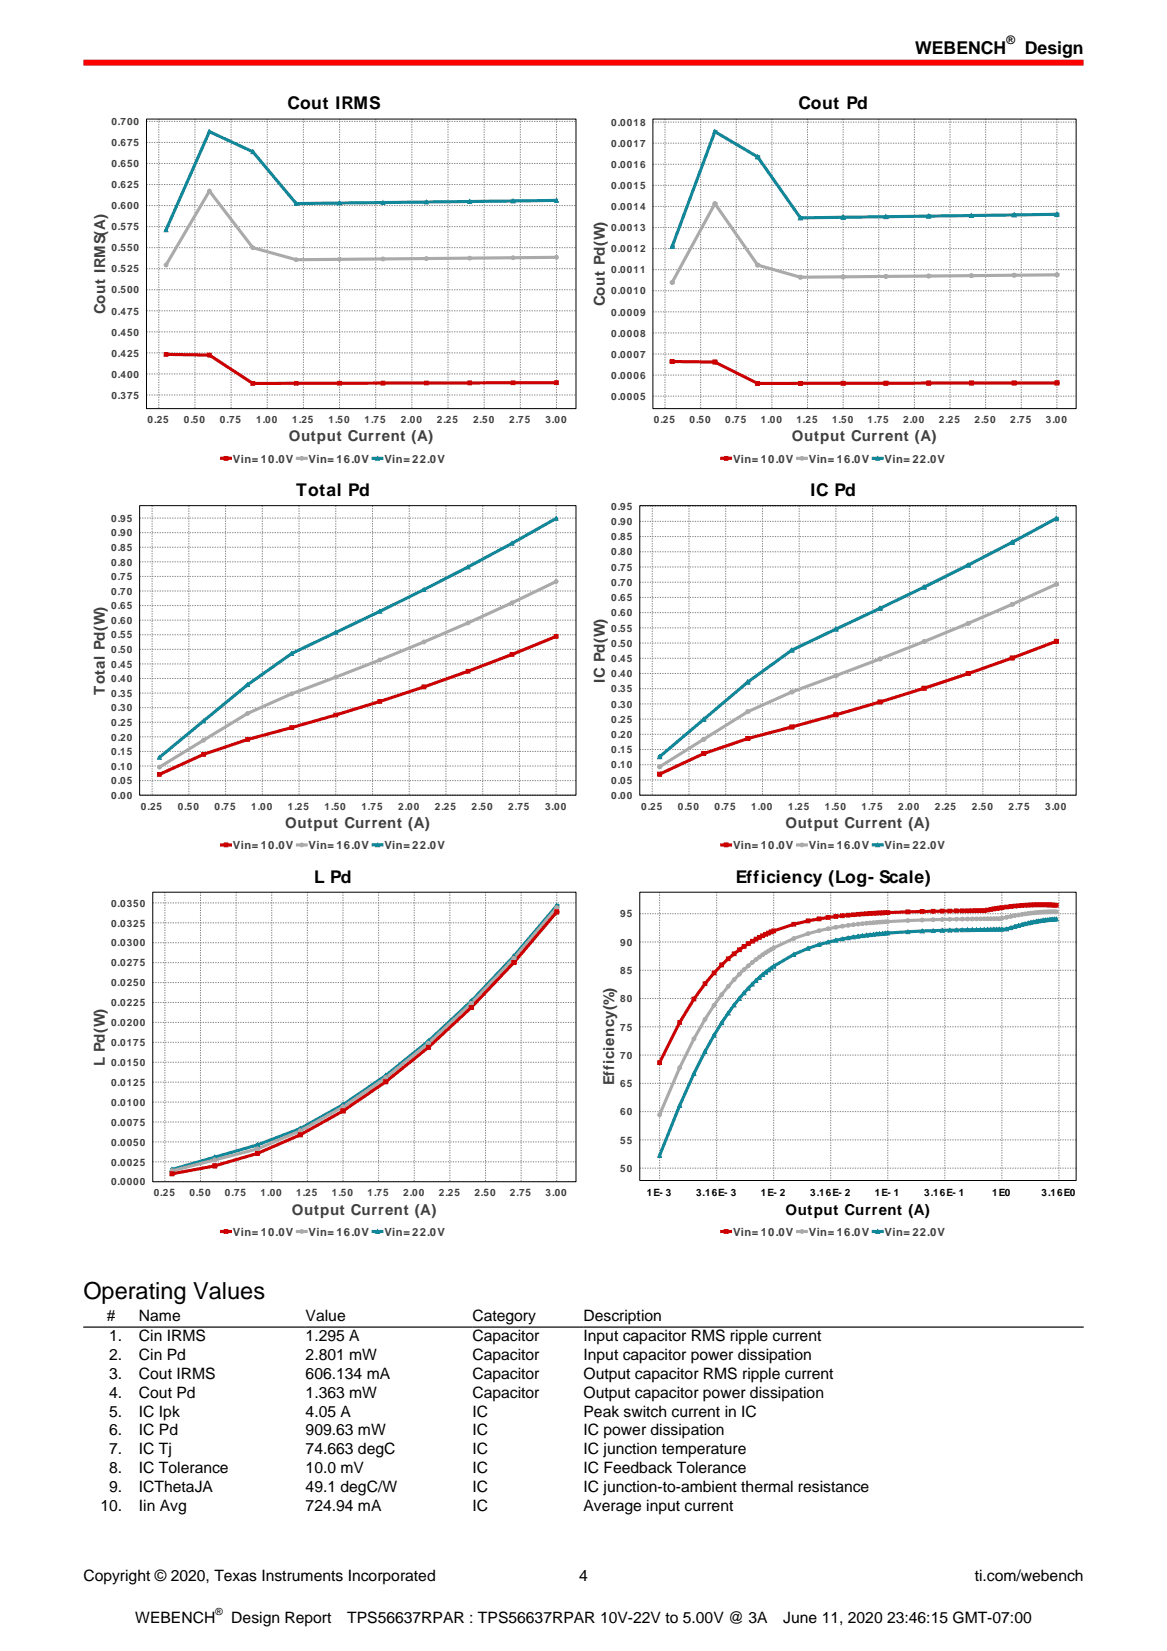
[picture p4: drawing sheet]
<svg xmlns="http://www.w3.org/2000/svg" width="210mm" height="297mm" viewBox="0 0 210 297" stroke-linecap="round" stroke-linejoin="round" font-family="sans-serif">
<defs><g id="words">
<text font-size="4.2" x="15" y="233.7">Operating Values</text>
<g font-size="3.2">
<text x="164.7" y="9.6">WEBENCH</text>
<text x="184.4" y="9.6">Design</text>
</g>
<g font-size="3.1">
<text x="51.7" y="19.7">Cout IRMS</text>
<text x="143.7" y="19.7">Cout Pd</text>
<text x="53.3" y="89.2">Total Pd</text>
<text x="145.8" y="89.2">IC Pd</text>
<text x="56.6" y="158.8">L Pd</text>
<text x="132.4" y="158.8">Efficiency (Log- Scale)</text>
</g>
<g font-size="2.8">
<text x="19.2" y="237.6">#</text>
<text x="25" y="237.6">Name</text>
<text x="55" y="237.6">Value</text>
<text x="85" y="237.6">Category</text>
<text x="105" y="237.6">Description</text>
<text x="19.6" y="241.3">1.</text>
<text x="19.6" y="244.7">2.</text>
<text x="25" y="241.3">Cin IRMS</text>
<text x="25" y="244.7">Cin Pd</text>
<text x="55" y="241.3">1.295 A</text>
<text x="55" y="244.7">2.801 mW</text>
<text x="85" y="241.3">Capacitor</text>
<text x="85" y="244.7">Capacitor</text>
<text x="105" y="241.3">Input capacitor RMS ripple current</text>
<text x="105" y="244.7">Input capacitor power dissipation</text>
<text x="19.6" y="248">3.</text>
<text x="19.6" y="251.4">4.</text>
<text x="25" y="248">Cout IRMS</text>
<text x="25" y="251.4">Cout Pd</text>
<text x="55" y="248">606.134 mA</text>
<text x="55" y="251.4">1.363 mW</text>
<text x="85" y="248">Capacitor</text>
<text x="85" y="251.4">Capacitor</text>
<text x="105" y="248">Output capacitor RMS ripple current</text>
<text x="105" y="251.4">Output capacitor power dissipation</text>
<text x="19.6" y="254.8">5.</text>
<text x="25" y="254.8">IC Ipk</text>
<text x="55" y="254.8">4.05 A</text>
<text x="85" y="254.8">IC</text>
<text x="105" y="254.8">Peak switch current in IC</text>
<text x="19.6" y="258.2">6.</text>
<text x="19.6" y="261.6">7.</text>
<text x="25" y="258.2">IC Pd</text>
<text x="25" y="261.6">IC Tj</text>
<text x="55" y="258.2">909.63 mW</text>
<text x="55" y="261.6">74.663 degC</text>
<text x="85" y="258.2">IC</text>
<text x="85" y="261.6">IC</text>
<text x="105" y="258.2">IC power dissipation</text>
<text x="105" y="261.6">IC junction temperature</text>
<text x="19.6" y="265">8.</text>
<text x="19.6" y="268.4">9.</text>
<text x="25" y="265">IC Tolerance</text>
<text x="25" y="268.4">ICThetaJA</text>
<text x="55" y="265">10.0 mV</text>
<text x="55" y="268.4">49.1 degC/W</text>
<text x="85" y="265">IC</text>
<text x="85" y="268.4">IC</text>
<text x="105" y="265">IC Feedback Tolerance</text>
<text x="105" y="268.4">IC junction-to-ambient thermal resistance</text>
<text x="18.1" y="271.7">10.</text>
<text x="25" y="271.7">Iin Avg</text>
<text x="55" y="271.7">724.94 mA</text>
<text x="85" y="271.7">IC</text>
<text x="105" y="271.7">Average input current</text>
<text x="15" y="284.4">Copyright © 2020, Texas Instruments Incorporated</text>
<text x="104.2" y="284.4">4</text>
<text x="175.4" y="284.4">ti.com/webench</text>
<text x="24.3" y="292">WEBENCH</text>
<text x="41.6" y="292">Design Report</text>
<text x="62.5" y="292">TPS56637RPAR : TPS56637RPAR 10V-22V to 5.00V @ 3A</text>
<text x="141" y="292">June 11, 2020 23:46:15 GMT-07:00</text>
</g>
<g font-size="2.7" fill="#404040">
<text x="18.9" y="56.5" transform="rotate(-90 18.9 56.5)">Cout IRMS(A)</text>
<text x="108.8" y="55.1" transform="rotate(-90 108.8 55.1)">Cout Pd(W)</text>
<text x="51.9" y="79.4">Output Current (A)</text>
<text x="142.5" y="79.4">Output Current (A)</text>
<text x="18.9" y="125" transform="rotate(-90 18.9 125)">Total Pd(W)</text>
<text x="108.9" y="122.8" transform="rotate(-90 108.9 122.8)">IC Pd(W)</text>
<text x="51.3" y="149">Output Current (A)</text>
<text x="141.3" y="149">Output Current (A)</text>
<text x="18.8" y="191.7" transform="rotate(-90 18.8 191.7)">L Pd(W)</text>
<text x="110.5" y="195.2" transform="rotate(-90 110.5 195.2)">Efficiency(%)</text>
<text x="52.5" y="218.5">Output Current (A)</text>
</g>
<text font-size="2.7" x="141.3" y="218.5">Output Current (A)</text>
<text font-size="2.1" x="181.1" y="8">®</text>
<g font-size="2" fill="#404040">
<text x="41.9" y="83.2">Vin= 10.0V</text>
<text x="55.5" y="83.2">Vin= 16.0V</text>
<text x="69.2" y="83.2">Vin= 22.0V</text>
<text x="131.9" y="83.2">Vin= 10.0V</text>
<text x="145.5" y="83.2">Vin= 16.0V</text>
<text x="159.2" y="83.2">Vin= 22.0V</text>
<text x="41.9" y="152.7">Vin= 10.0V</text>
<text x="55.5" y="152.7">Vin= 16.0V</text>
<text x="69.2" y="152.7">Vin= 22.0V</text>
<text x="131.9" y="152.7">Vin= 10.0V</text>
<text x="145.5" y="152.7">Vin= 16.0V</text>
<text x="159.2" y="152.7">Vin= 22.0V</text>
<text x="41.9" y="222.3">Vin= 10.0V</text>
<text x="55.5" y="222.3">Vin= 16.0V</text>
<text x="69.2" y="222.3">Vin= 22.0V</text>
<text x="131.9" y="222.3">Vin= 10.0V</text>
<text x="145.5" y="222.3">Vin= 16.0V</text>
<text x="159.2" y="222.3">Vin= 22.0V</text>
</g>
<g font-size="1.8" fill="#404040">
<text x="20" y="22.5">0.700</text>
<text x="110" y="22.6">0.0018</text>
<text x="20" y="26.3">0.675</text>
<text x="110" y="26.4">0.0017</text>
<text x="20" y="33.9">0.625</text>
<text x="20" y="30.1">0.650</text>
<text x="110" y="34">0.0015</text>
<text x="110" y="30.2">0.0016</text>
<text x="20" y="41.4">0.575</text>
<text x="20" y="37.6">0.600</text>
<text x="110" y="41.6">0.0013</text>
<text x="110" y="37.8">0.0014</text>
<text x="20" y="45.2">0.550</text>
<text x="110" y="45.4">0.0012</text>
<text x="20" y="52.8">0.500</text>
<text x="20" y="49">0.525</text>
<text x="110" y="53">0.0010</text>
<text x="110" y="49.2">0.0011</text>
<text x="20" y="56.6">0.475</text>
<text x="110" y="56.8">0.0009</text>
<text x="20" y="64.1">0.425</text>
<text x="20" y="60.4">0.450</text>
<text x="110" y="64.4">0.0007</text>
<text x="110" y="60.6">0.0008</text>
<text x="20" y="71.7">0.375</text>
<text x="20" y="67.9">0.400</text>
<text x="110" y="71.9">0.0005</text>
<text x="110" y="68.1">0.0006</text>
<text x="26.6" y="76.1">0.25</text>
<text x="33.1" y="76.1">0.50</text>
<text x="39.6" y="76.1">0.75</text>
<text x="46.1" y="76.1">1.00</text>
<text x="52.6" y="76.1">1.25</text>
<text x="59.1" y="76.1">1.50</text>
<text x="65.6" y="76.1">1.75</text>
<text x="72.1" y="76.1">2.00</text>
<text x="78.6" y="76.1">2.25</text>
<text x="85.1" y="76.1">2.50</text>
<text x="91.6" y="76.1">2.75</text>
<text x="98.1" y="76.1">3.00</text>
<text x="117.7" y="76.1">0.25</text>
<text x="124.1" y="76.1">0.50</text>
<text x="130.5" y="76.1">0.75</text>
<text x="136.9" y="76.1">1.00</text>
<text x="143.3" y="76.1">1.25</text>
<text x="149.7" y="76.1">1.50</text>
<text x="156.1" y="76.1">1.75</text>
<text x="162.5" y="76.1">2.00</text>
<text x="169" y="76.1">2.25</text>
<text x="175.4" y="76.1">2.50</text>
<text x="181.8" y="76.1">2.75</text>
<text x="188.2" y="76.1">3.00</text>
<text x="20" y="93.9">0.95</text>
<text x="110" y="94.5">0.90</text>
<text x="110" y="91.7">0.95</text>
<text x="20" y="101.7">0.80</text>
<text x="20" y="99.1">0.85</text>
<text x="20" y="96.5">0.90</text>
<text x="110" y="99.9">0.80</text>
<text x="110" y="97.2">0.85</text>
<text x="20" y="107">0.70</text>
<text x="20" y="104.4">0.75</text>
<text x="110" y="105.4">0.70</text>
<text x="110" y="102.7">0.75</text>
<text x="20" y="112.2">0.60</text>
<text x="20" y="109.6">0.65</text>
<text x="110" y="113.6">0.55</text>
<text x="110" y="110.9">0.60</text>
<text x="110" y="108.1">0.65</text>
<text x="20" y="117.5">0.50</text>
<text x="20" y="114.9">0.55</text>
<text x="110" y="119.1">0.45</text>
<text x="110" y="116.3">0.50</text>
<text x="20" y="125.3">0.35</text>
<text x="20" y="122.7">0.40</text>
<text x="20" y="120.1">0.45</text>
<text x="110" y="124.6">0.35</text>
<text x="110" y="121.8">0.40</text>
<text x="20" y="130.6">0.25</text>
<text x="20" y="128">0.30</text>
<text x="110" y="130">0.25</text>
<text x="110" y="127.3">0.30</text>
<text x="20" y="135.8">0.15</text>
<text x="20" y="133.2">0.20</text>
<text x="110" y="135.5">0.15</text>
<text x="110" y="132.8">0.20</text>
<text x="20" y="143.7">0.00</text>
<text x="20" y="141.1">0.05</text>
<text x="20" y="138.5">0.10</text>
<text x="110" y="143.7">0.00</text>
<text x="110" y="141">0.05</text>
<text x="110" y="138.2">0.10</text>
<text x="25.4" y="145.7">0.25</text>
<text x="32" y="145.7">0.50</text>
<text x="38.6" y="145.7">0.75</text>
<text x="45.2" y="145.7">1.00</text>
<text x="51.8" y="145.7">1.25</text>
<text x="58.4" y="145.7">1.50</text>
<text x="65" y="145.7">1.75</text>
<text x="71.6" y="145.7">2.00</text>
<text x="78.2" y="145.7">2.25</text>
<text x="84.9" y="145.7">2.50</text>
<text x="91.5" y="145.7">2.75</text>
<text x="98.1" y="145.7">3.00</text>
<text x="115.4" y="145.7">0.25</text>
<text x="122" y="145.7">0.50</text>
<text x="128.6" y="145.7">0.75</text>
<text x="135.2" y="145.7">1.00</text>
<text x="141.8" y="145.7">1.25</text>
<text x="148.4" y="145.7">1.50</text>
<text x="155" y="145.7">1.75</text>
<text x="161.6" y="145.7">2.00</text>
<text x="168.2" y="145.7">2.25</text>
<text x="174.9" y="145.7">2.50</text>
<text x="181.5" y="145.7">2.75</text>
<text x="188.1" y="145.7">3.00</text>
<text x="20" y="166.7">0.0325</text>
<text x="20" y="163.1">0.0350</text>
<text x="111.6" y="165">95</text>
<text x="20" y="173.8">0.0275</text>
<text x="20" y="170.3">0.0300</text>
<text x="111.6" y="170.1">90</text>
<text x="20" y="177.4">0.0250</text>
<text x="111.6" y="175.2">85</text>
<text x="20" y="184.6">0.0200</text>
<text x="20" y="181">0.0225</text>
<text x="111.6" y="185.4">75</text>
<text x="111.6" y="180.3">80</text>
<text x="20" y="191.8">0.0150</text>
<text x="20" y="188.2">0.0175</text>
<text x="111.6" y="190.5">70</text>
<text x="20" y="195.3">0.0125</text>
<text x="111.6" y="195.6">65</text>
<text x="20" y="202.5">0.0075</text>
<text x="20" y="198.9">0.0100</text>
<text x="111.6" y="200.6">60</text>
<text x="20" y="209.7">0.0025</text>
<text x="20" y="206.1">0.0050</text>
<text x="111.6" y="205.7">55</text>
<text x="20" y="213.3">0.0000</text>
<text x="27.7" y="215.2">0.25</text>
<text x="34.1" y="215.2">0.50</text>
<text x="40.5" y="215.2">0.75</text>
<text x="46.9" y="215.2">1.00</text>
<text x="53.3" y="215.2">1.25</text>
<text x="59.7" y="215.2">1.50</text>
<text x="66.1" y="215.2">1.75</text>
<text x="72.5" y="215.2">2.00</text>
<text x="79" y="215.2">2.25</text>
<text x="85.4" y="215.2">2.50</text>
<text x="91.8" y="215.2">2.75</text>
<text x="98.2" y="215.2">3.00</text>
<text x="111.6" y="210.8">50</text>
</g>
<g font-size="1.8">
<text x="116.4" y="215.1">1E- 3</text>
<text x="125.2" y="215.1">3.16E- 3</text>
<text x="136.9" y="215.1">1E- 2</text>
<text x="145.8" y="215.1">3.16E- 2</text>
<text x="157.5" y="215.1">1E- 1</text>
<text x="166.3" y="215.1">3.16E- 1</text>
<text x="178.6" y="215.1">1E0</text>
<text x="187.4" y="215.1">3.16E0</text>
<text x="38.8" y="290.6">®</text>
</g>
</g></defs>
<path d="M15 11.3h180" fill="none" stroke="#f00" stroke-width="1.1" stroke-linecap="butt"/>
<g fill="#fff">
<path d="M15 16.6h90v67.5h-90z"/>
<path d="M39.5 80.9h41v3.1h-41z"/>
</g>
<path d="M39.9 82.5h1.6" fill="none" stroke="#c00" stroke-width=".56"/>
<path d="M40.3 82.1h.7v.7h-.7z" fill="#c00"/>
<path d="M40.3 82.1h.7v.7h-.7z" fill="none" stroke="#c00" stroke-width=".18"/>
<path d="M53.5 82.5h1.6" fill="none" stroke="#aaa" stroke-width=".56"/>
<circle cx="54.3" cy="82.5" r=".34" fill="#aaa"/>
<circle cx="54.3" cy="82.5" r=".34" fill="none" stroke="#aaa" stroke-width=".18"/>
<path d="M67.2 82.5h1.5" fill="none" stroke="#189" stroke-width=".56"/>
<path d="M67.9 82.1l.4 .7h-.7z" fill="#189"/>
<path d="M67.9 82.1l.4 .7h-.7z" fill="none" stroke="#189" stroke-width=".18"/>
<path d="M26.4 21.4h77.2v52.1h-77.2z" fill="#fff"/>
<g fill="none" stroke="#808080" stroke-width=".18" stroke-dasharray=".2 .2" stroke-linecap="butt">
<path d="M26.4 37h77.2M26.4 33.2h77.2M26.4 29.4h77.2M26.4 25.6h77.2M26.4 21.8h77.2M28.6 21.4v52.1M35.1 21.4v52.1M41.6 21.4v52.1M48.1 21.4v52.1M54.6 21.4v52.1M61.1 21.4v52.1M67.6 21.4v52.1"/>
<path d="M74.1 21.4v52.1M80.6 21.4v52.1M87.1 21.4v52.1M93.6 21.4v52.1M100.1 21.4v52.1M26.4 59.7h77.2M26.4 55.9h77.2M26.4 52.1h77.2M26.4 48.3h77.2M26.4 44.6h77.2M26.4 40.8h77.2M26.4 71.1h77.2"/>
<path d="M26.4 67.3h77.2M26.4 63.5h77.2"/>
</g>
<path d="M100.1 36.1l-46.8 .5-7.8-9.3-7.8-3.6-7.8 17.7" fill="none" stroke="#189" stroke-width=".56"/>
<path d="M100.1 46.3l-46.8 .4-7.8-2.1-7.8-10.2-7.8 13.3" fill="none" stroke="#aaa" stroke-width=".56"/>
<path d="M29.9 63.7l7.8 .2 7.8 5.1 54.6-.2" fill="none" stroke="#c00" stroke-width=".56"/>
<path d="M29.9 41l.3 .7h-.7z" fill="#189"/>
<path d="M29.9 41l.3 .7h-.7z" fill="none" stroke="#189" stroke-width=".18"/>
<path d="M37.7 23.3l.3 .7h-.7z" fill="#189"/>
<path d="M37.7 23.3l.3 .7h-.7z" fill="none" stroke="#189" stroke-width=".18"/>
<path d="M45.5 27l.3 .6h-.6z" fill="#189"/>
<path d="M45.5 27l.3 .6h-.6z" fill="none" stroke="#189" stroke-width=".18"/>
<path d="M53.3 36.3l.3 .7h-.6z" fill="#189"/>
<path d="M53.3 36.3l.3 .7h-.6z" fill="none" stroke="#189" stroke-width=".18"/>
<path d="M61.1 36.2l.3 .7h-.6z" fill="#189"/>
<path d="M61.1 36.2l.3 .7h-.6z" fill="none" stroke="#189" stroke-width=".18"/>
<path d="M68.9 36.1l.3 .7h-.6z" fill="#189"/>
<path d="M68.9 36.1l.3 .7h-.6z" fill="none" stroke="#189" stroke-width=".18"/>
<path d="M76.7 36l.4 .7h-.7z" fill="#189"/>
<path d="M76.7 36l.4 .7h-.7z" fill="none" stroke="#189" stroke-width=".18"/>
<path d="M84.5 35.9l.4 .7h-.7z" fill="#189"/>
<path d="M84.5 35.9l.4 .7h-.7z" fill="none" stroke="#189" stroke-width=".18"/>
<path d="M92.3 35.8l.4 .7h-.7z" fill="#189"/>
<path d="M92.3 35.8l.4 .7h-.7z" fill="none" stroke="#189" stroke-width=".18"/>
<path d="M100.1 35.7l.4 .7h-.7z" fill="#189"/>
<path d="M100.1 35.7l.4 .7h-.7z" fill="none" stroke="#189" stroke-width=".18"/>
<circle cx="29.9" cy="47.7" r=".34" fill="#aaa"/>
<circle cx="29.9" cy="47.7" r=".34" fill="none" stroke="#aaa" stroke-width=".18"/>
<circle cx="37.7" cy="34.4" r=".34" fill="#aaa"/>
<circle cx="37.7" cy="34.4" r=".34" fill="none" stroke="#aaa" stroke-width=".18"/>
<circle cx="45.5" cy="44.6" r=".34" fill="#aaa"/>
<circle cx="45.5" cy="44.6" r=".34" fill="none" stroke="#aaa" stroke-width=".18"/>
<circle cx="53.3" cy="46.7" r=".34" fill="#aaa"/>
<circle cx="53.3" cy="46.7" r=".34" fill="none" stroke="#aaa" stroke-width=".18"/>
<circle cx="61.1" cy="46.7" r=".34" fill="#aaa"/>
<circle cx="61.1" cy="46.7" r=".34" fill="none" stroke="#aaa" stroke-width=".18"/>
<circle cx="68.9" cy="46.6" r=".34" fill="#aaa"/>
<circle cx="68.9" cy="46.6" r=".34" fill="none" stroke="#aaa" stroke-width=".18"/>
<circle cx="76.7" cy="46.5" r=".34" fill="#aaa"/>
<circle cx="76.7" cy="46.5" r=".34" fill="none" stroke="#aaa" stroke-width=".18"/>
<circle cx="84.5" cy="46.4" r=".34" fill="#aaa"/>
<circle cx="84.5" cy="46.4" r=".34" fill="none" stroke="#aaa" stroke-width=".18"/>
<circle cx="92.3" cy="46.4" r=".34" fill="#aaa"/>
<circle cx="92.3" cy="46.4" r=".34" fill="none" stroke="#aaa" stroke-width=".18"/>
<circle cx="100.1" cy="46.3" r=".34" fill="#aaa"/>
<circle cx="100.1" cy="46.3" r=".34" fill="none" stroke="#aaa" stroke-width=".18"/>
<path d="M29.5 63.4h.7v.7h-.7z" fill="#c00"/>
<path d="M29.5 63.4h.7v.7h-.7z" fill="none" stroke="#c00" stroke-width=".18"/>
<path d="M37.3 63.5h.7v.7h-.7z" fill="#c00"/>
<path d="M37.3 63.5h.7v.7h-.7z" fill="none" stroke="#c00" stroke-width=".18"/>
<path d="M45.2 68.6h.6v.7h-.6z" fill="#c00"/>
<path d="M45.2 68.6h.6v.7h-.6z" fill="none" stroke="#c00" stroke-width=".18"/>
<path d="M53 68.6h.6v.7h-.6z" fill="#c00"/>
<path d="M53 68.6h.6v.7h-.6z" fill="none" stroke="#c00" stroke-width=".18"/>
<path d="M60.8 68.6h.6v.7h-.6z" fill="#c00"/>
<path d="M60.8 68.6h.6v.7h-.6z" fill="none" stroke="#c00" stroke-width=".18"/>
<path d="M68.6 68.6h.6v.7h-.6z" fill="#c00"/>
<path d="M68.6 68.6h.6v.7h-.6z" fill="none" stroke="#c00" stroke-width=".18"/>
<path d="M76.4 68.6h.7v.6h-.7z" fill="#c00"/>
<path d="M76.4 68.6h.7v.6h-.7z" fill="none" stroke="#c00" stroke-width=".18"/>
<path d="M84.2 68.5h.7v.7h-.7z" fill="#c00"/>
<path d="M84.2 68.5h.7v.7h-.7z" fill="none" stroke="#c00" stroke-width=".18"/>
<path d="M92 68.5h.7v.7h-.7z" fill="#c00"/>
<path d="M92 68.5h.7v.7h-.7z" fill="none" stroke="#c00" stroke-width=".18"/>
<path d="M99.8 68.5h.7v.7h-.7z" fill="#c00"/>
<path d="M99.8 68.5h.7v.7h-.7z" fill="none" stroke="#c00" stroke-width=".18"/>
<path d="M26.4 21.4h77.2v52.1h-77.2z" fill="none" stroke="#000" stroke-width=".18"/>
<g fill="#fff">
<path d="M105 16.6h90v67.5h-90z"/>
<path d="M129.5 80.9h41v3.1h-41z"/>
</g>
<path d="M129.9 82.5h1.6" fill="none" stroke="#c00" stroke-width=".56"/>
<path d="M130.3 82.1h.7v.7h-.7z" fill="#c00"/>
<path d="M130.3 82.1h.7v.7h-.7z" fill="none" stroke="#c00" stroke-width=".18"/>
<path d="M143.5 82.5h1.6" fill="none" stroke="#aaa" stroke-width=".56"/>
<circle cx="144.3" cy="82.5" r=".34" fill="#aaa"/>
<circle cx="144.3" cy="82.5" r=".34" fill="none" stroke="#aaa" stroke-width=".18"/>
<path d="M157.2 82.5h1.5" fill="none" stroke="#189" stroke-width=".56"/>
<path d="M157.9 82.1l.4 .7h-.7z" fill="#189"/>
<path d="M157.9 82.1l.4 .7h-.7z" fill="none" stroke="#189" stroke-width=".18"/>
<path d="M117.5 21.4h76.1v52.1h-76.1z" fill="#fff"/>
<g fill="none" stroke="#808080" stroke-width=".18" stroke-dasharray=".2 .2" stroke-linecap="butt">
<path d="M117.5 37.1h76.1M117.5 33.3h76.1M117.5 29.6h76.1M117.5 25.8h76.1M117.5 22h76.1M119.7 21.4v52.1M126.1 21.4v52.1M132.5 21.4v52.1M138.9 21.4v52.1M145.3 21.4v52.1M151.7 21.4v52.1M158.1 21.4v52.1"/>
<path d="M164.5 21.4v52.1M171 21.4v52.1M177.4 21.4v52.1M183.8 21.4v52.1M190.2 21.4v52.1M117.5 59.9h76.1M117.5 56.1h76.1M117.5 52.3h76.1M117.5 48.5h76.1M117.5 44.7h76.1M117.5 40.9h76.1M117.5 71.3h76.1"/>
<path d="M117.5 67.5h76.1M117.5 63.7h76.1"/>
</g>
<path d="M190.2 38.6l-46.2 .6-7.7-11-7.7-4.5-7.7 20.7" fill="none" stroke="#189" stroke-width=".56"/>
<path d="M190.2 49.4l-46.2 .5-7.7-2.2-7.7-11.1-7.7 14.2" fill="none" stroke="#aaa" stroke-width=".56"/>
<path d="M120.9 65l7.7 .1 7.7 3.9 53.9-.1" fill="none" stroke="#c00" stroke-width=".56"/>
<path d="M120.9 44l.4 .7h-.7z" fill="#189"/>
<path d="M120.9 44l.4 .7h-.7z" fill="none" stroke="#189" stroke-width=".18"/>
<path d="M120.9 44l.4 .7h-.7z" fill="#189"/>
<path d="M120.9 44l.4 .7h-.7z" fill="none" stroke="#189" stroke-width=".18"/>
<path d="M128.6 23.3l.4 .7h-.7z" fill="#189"/>
<path d="M128.6 23.3l.4 .7h-.7z" fill="none" stroke="#189" stroke-width=".18"/>
<path d="M128.6 23.3l.4 .7h-.7z" fill="#189"/>
<path d="M128.6 23.3l.4 .7h-.7z" fill="none" stroke="#189" stroke-width=".18"/>
<path d="M136.3 27.9l.4 .7h-.7z" fill="#189"/>
<path d="M136.3 27.9l.4 .7h-.7z" fill="none" stroke="#189" stroke-width=".18"/>
<path d="M136.3 27.9l.4 .7h-.7z" fill="#189"/>
<path d="M136.3 27.9l.4 .7h-.7z" fill="none" stroke="#189" stroke-width=".18"/>
<path d="M144 38.9l.4 .6h-.7z" fill="#189"/>
<path d="M144 38.9l.4 .6h-.7z" fill="none" stroke="#189" stroke-width=".18"/>
<path d="M144 38.9l.4 .6h-.7z" fill="#189"/>
<path d="M144 38.9l.4 .6h-.7z" fill="none" stroke="#189" stroke-width=".18"/>
<path d="M151.7 38.8l.4 .6h-.7z" fill="#189"/>
<path d="M151.7 38.8l.4 .6h-.7z" fill="none" stroke="#189" stroke-width=".18"/>
<path d="M151.7 38.8l.4 .6h-.7z" fill="#189"/>
<path d="M151.7 38.8l.4 .6h-.7z" fill="none" stroke="#189" stroke-width=".18"/>
<path d="M159.4 38.6l.4 .7h-.7z" fill="#189"/>
<path d="M159.4 38.6l.4 .7h-.7z" fill="none" stroke="#189" stroke-width=".18"/>
<path d="M159.4 38.6l.4 .7h-.7z" fill="#189"/>
<path d="M159.4 38.6l.4 .7h-.7z" fill="none" stroke="#189" stroke-width=".18"/>
<path d="M167.1 38.5l.3 .7h-.6z" fill="#189"/>
<path d="M167.1 38.5l.3 .7h-.6z" fill="none" stroke="#189" stroke-width=".18"/>
<path d="M167.1 38.5l.3 .7h-.6z" fill="#189"/>
<path d="M167.1 38.5l.3 .7h-.6z" fill="none" stroke="#189" stroke-width=".18"/>
<path d="M174.8 38.4l.3 .7h-.6z" fill="#189"/>
<path d="M174.8 38.4l.3 .7h-.6z" fill="none" stroke="#189" stroke-width=".18"/>
<path d="M174.8 38.4l.3 .7h-.6z" fill="#189"/>
<path d="M174.8 38.4l.3 .7h-.6z" fill="none" stroke="#189" stroke-width=".18"/>
<path d="M182.5 38.3l.3 .7h-.6z" fill="#189"/>
<path d="M182.5 38.3l.3 .7h-.6z" fill="none" stroke="#189" stroke-width=".18"/>
<path d="M182.5 38.3l.3 .7h-.6z" fill="#189"/>
<path d="M182.5 38.3l.3 .7h-.6z" fill="none" stroke="#189" stroke-width=".18"/>
<path d="M190.2 38.2l.3 .7h-.6z" fill="#189"/>
<path d="M190.2 38.2l.3 .7h-.6z" fill="none" stroke="#189" stroke-width=".18"/>
<path d="M190.2 38.2l.3 .7h-.6z" fill="#189"/>
<path d="M190.2 38.2l.3 .7h-.6z" fill="none" stroke="#189" stroke-width=".18"/>
<circle cx="120.9" cy="50.8" r=".34" fill="#aaa"/>
<circle cx="120.9" cy="50.8" r=".34" fill="none" stroke="#aaa" stroke-width=".18"/>
<circle cx="120.9" cy="50.8" r=".34" fill="#aaa"/>
<circle cx="120.9" cy="50.8" r=".34" fill="none" stroke="#aaa" stroke-width=".18"/>
<circle cx="128.6" cy="36.6" r=".34" fill="#aaa"/>
<circle cx="128.6" cy="36.6" r=".34" fill="none" stroke="#aaa" stroke-width=".18"/>
<circle cx="128.6" cy="36.6" r=".34" fill="#aaa"/>
<circle cx="128.6" cy="36.6" r=".34" fill="none" stroke="#aaa" stroke-width=".18"/>
<circle cx="136.3" cy="47.7" r=".34" fill="#aaa"/>
<circle cx="136.3" cy="47.7" r=".34" fill="none" stroke="#aaa" stroke-width=".18"/>
<circle cx="136.3" cy="47.7" r=".34" fill="#aaa"/>
<circle cx="136.3" cy="47.7" r=".34" fill="none" stroke="#aaa" stroke-width=".18"/>
<circle cx="144" cy="49.9" r=".34" fill="#aaa"/>
<circle cx="144" cy="49.9" r=".34" fill="none" stroke="#aaa" stroke-width=".18"/>
<circle cx="144" cy="49.9" r=".34" fill="#aaa"/>
<circle cx="144" cy="49.9" r=".34" fill="none" stroke="#aaa" stroke-width=".18"/>
<circle cx="151.7" cy="49.8" r=".34" fill="#aaa"/>
<circle cx="151.7" cy="49.8" r=".34" fill="none" stroke="#aaa" stroke-width=".18"/>
<circle cx="151.7" cy="49.8" r=".34" fill="#aaa"/>
<circle cx="151.7" cy="49.8" r=".34" fill="none" stroke="#aaa" stroke-width=".18"/>
<circle cx="159.4" cy="49.7" r=".34" fill="#aaa"/>
<circle cx="159.4" cy="49.7" r=".34" fill="none" stroke="#aaa" stroke-width=".18"/>
<circle cx="159.4" cy="49.7" r=".34" fill="#aaa"/>
<circle cx="159.4" cy="49.7" r=".34" fill="none" stroke="#aaa" stroke-width=".18"/>
<circle cx="167.1" cy="49.7" r=".34" fill="#aaa"/>
<circle cx="167.1" cy="49.7" r=".34" fill="none" stroke="#aaa" stroke-width=".18"/>
<circle cx="167.1" cy="49.7" r=".34" fill="#aaa"/>
<circle cx="167.1" cy="49.7" r=".34" fill="none" stroke="#aaa" stroke-width=".18"/>
<circle cx="174.8" cy="49.6" r=".34" fill="#aaa"/>
<circle cx="174.8" cy="49.6" r=".34" fill="none" stroke="#aaa" stroke-width=".18"/>
<circle cx="174.8" cy="49.6" r=".34" fill="#aaa"/>
<circle cx="174.8" cy="49.6" r=".34" fill="none" stroke="#aaa" stroke-width=".18"/>
<circle cx="182.5" cy="49.5" r=".34" fill="#aaa"/>
<circle cx="182.5" cy="49.5" r=".34" fill="none" stroke="#aaa" stroke-width=".18"/>
<circle cx="182.5" cy="49.5" r=".34" fill="#aaa"/>
<circle cx="182.5" cy="49.5" r=".34" fill="none" stroke="#aaa" stroke-width=".18"/>
<circle cx="190.2" cy="49.4" r=".34" fill="#aaa"/>
<circle cx="190.2" cy="49.4" r=".34" fill="none" stroke="#aaa" stroke-width=".18"/>
<circle cx="190.2" cy="49.4" r=".34" fill="#aaa"/>
<circle cx="190.2" cy="49.4" r=".34" fill="none" stroke="#aaa" stroke-width=".18"/>
<path d="M120.6 64.7h.7v.7h-.7z" fill="#c00"/>
<path d="M120.6 64.7h.7v.7h-.7z" fill="none" stroke="#c00" stroke-width=".18"/>
<path d="M120.6 64.7h.7v.7h-.7z" fill="#c00"/>
<path d="M120.6 64.7h.7v.7h-.7z" fill="none" stroke="#c00" stroke-width=".18"/>
<path d="M128.3 64.8h.7v.7h-.7z" fill="#c00"/>
<path d="M128.3 64.8h.7v.7h-.7z" fill="none" stroke="#c00" stroke-width=".18"/>
<path d="M128.3 64.8h.7v.7h-.7z" fill="#c00"/>
<path d="M128.3 64.8h.7v.7h-.7z" fill="none" stroke="#c00" stroke-width=".18"/>
<path d="M136 68.6h.7v.7h-.7z" fill="#c00"/>
<path d="M136 68.6h.7v.7h-.7z" fill="none" stroke="#c00" stroke-width=".18"/>
<path d="M136 68.6h.7v.7h-.7z" fill="#c00"/>
<path d="M136 68.6h.7v.7h-.7z" fill="none" stroke="#c00" stroke-width=".18"/>
<path d="M143.7 68.6h.7v.7h-.7z" fill="#c00"/>
<path d="M143.7 68.6h.7v.7h-.7z" fill="none" stroke="#c00" stroke-width=".18"/>
<path d="M143.7 68.6h.7v.7h-.7z" fill="#c00"/>
<path d="M143.7 68.6h.7v.7h-.7z" fill="none" stroke="#c00" stroke-width=".18"/>
<path d="M151.4 68.6h.7v.7h-.7z" fill="#c00"/>
<path d="M151.4 68.6h.7v.7h-.7z" fill="none" stroke="#c00" stroke-width=".18"/>
<path d="M151.4 68.6h.7v.7h-.7z" fill="#c00"/>
<path d="M151.4 68.6h.7v.7h-.7z" fill="none" stroke="#c00" stroke-width=".18"/>
<path d="M159.1 68.6h.7v.7h-.7z" fill="#c00"/>
<path d="M159.1 68.6h.7v.7h-.7z" fill="none" stroke="#c00" stroke-width=".18"/>
<path d="M159.1 68.6h.7v.7h-.7z" fill="#c00"/>
<path d="M159.1 68.6h.7v.7h-.7z" fill="none" stroke="#c00" stroke-width=".18"/>
<path d="M166.8 68.6h.6v.7h-.6z" fill="#c00"/>
<path d="M166.8 68.6h.6v.7h-.6z" fill="none" stroke="#c00" stroke-width=".18"/>
<path d="M166.8 68.6h.6v.7h-.6z" fill="#c00"/>
<path d="M166.8 68.6h.6v.7h-.6z" fill="none" stroke="#c00" stroke-width=".18"/>
<path d="M174.5 68.6h.6v.6h-.6z" fill="#c00"/>
<path d="M174.5 68.6h.6v.6h-.6z" fill="none" stroke="#c00" stroke-width=".18"/>
<path d="M174.5 68.6h.6v.6h-.6z" fill="#c00"/>
<path d="M174.5 68.6h.6v.6h-.6z" fill="none" stroke="#c00" stroke-width=".18"/>
<path d="M182.2 68.6h.6v.6h-.6z" fill="#c00"/>
<path d="M182.2 68.6h.6v.6h-.6z" fill="none" stroke="#c00" stroke-width=".18"/>
<path d="M182.2 68.6h.6v.6h-.6z" fill="#c00"/>
<path d="M182.2 68.6h.6v.6h-.6z" fill="none" stroke="#c00" stroke-width=".18"/>
<path d="M189.9 68.5h.6v.7h-.6z" fill="#c00"/>
<path d="M189.9 68.5h.6v.7h-.6z" fill="none" stroke="#c00" stroke-width=".18"/>
<path d="M189.9 68.5h.6v.7h-.6z" fill="#c00"/>
<path d="M189.9 68.5h.6v.7h-.6z" fill="none" stroke="#c00" stroke-width=".18"/>
<path d="M117.5 21.4h76.1v52.1h-76.1z" fill="none" stroke="#000" stroke-width=".18"/>
<g fill="#fff">
<path d="M15 86.1h90v67.5h-90z"/>
<path d="M39.5 150.5h41v3h-41z"/>
</g>
<path d="M39.9 152h1.6" fill="none" stroke="#c00" stroke-width=".56"/>
<path d="M40.3 151.7h.7v.6h-.7z" fill="#c00"/>
<path d="M40.3 151.7h.7v.6h-.7z" fill="none" stroke="#c00" stroke-width=".18"/>
<path d="M53.5 152h1.6" fill="none" stroke="#aaa" stroke-width=".56"/>
<circle cx="54.3" cy="152" r=".34" fill="#aaa"/>
<circle cx="54.3" cy="152" r=".34" fill="none" stroke="#aaa" stroke-width=".18"/>
<path d="M67.2 152h1.5" fill="none" stroke="#189" stroke-width=".56"/>
<path d="M67.9 151.7l.4 .6h-.7z" fill="#189"/>
<path d="M67.9 151.7l.4 .6h-.7z" fill="none" stroke="#189" stroke-width=".18"/>
<path d="M25.1 91h78.5v52h-78.5z" fill="#fff"/>
<g fill="none" stroke="#808080" stroke-width=".18" stroke-dasharray=".2 .2" stroke-linecap="butt">
<path d="M25.1 98.4h78.5M25.1 95.8h78.5M25.1 93.2h78.5M27.4 91v52M34 91v52M40.6 91v52M47.2 91v52M53.8 91v52M60.4 91v52M67 91v52M73.6 91v52M80.3 91v52"/>
<path d="M86.9 91v52M93.5 91v52M100.1 91v52M25.1 119.4h78.5M25.1 116.8h78.5M25.1 114.2h78.5M25.1 111.6h78.5M25.1 108.9h78.5M25.1 106.3h78.5M25.1 103.7h78.5M25.1 101.1h78.5M25.1 137.8h78.5"/>
<path d="M25.1 135.2h78.5M25.1 132.6h78.5M25.1 129.9h78.5M25.1 127.3h78.5M25.1 124.7h78.5M25.1 122.1h78.5M25.1 143h78.5M25.1 140.4h78.5"/>
</g>
<path d="M100.1 93.3a479.9 479.9 0 0 1-31.7 16.7l-15.9 7.6-7.9 5.6-15.9 13.1" fill="none" stroke="#189" stroke-width=".56"/>
<path d="M100.1 104.6a470.9 470.9 0 0 1-47.6 20.2l-7.9 3.5-15.9 9.7" fill="none" stroke="#aaa" stroke-width=".56"/>
<path d="M100.1 114.5a389.6 389.6 0 0 1-55.5 18.5l-8 2.7-7.9 3.6" fill="none" stroke="#c00" stroke-width=".56"/>
<path d="M28.7 135.9l.3 .7h-.6z" fill="#189"/>
<path d="M28.7 135.9l.3 .7h-.6z" fill="none" stroke="#189" stroke-width=".18"/>
<path d="M36.6 129.4l.4 .6h-.7z" fill="#189"/>
<path d="M36.6 129.4l.4 .6h-.7z" fill="none" stroke="#189" stroke-width=".18"/>
<path d="M44.6 122.8l.3 .7h-.7z" fill="#189"/>
<path d="M44.6 122.8l.3 .7h-.7z" fill="none" stroke="#189" stroke-width=".18"/>
<path d="M52.5 117.2l.3 .7h-.6z" fill="#189"/>
<path d="M52.5 117.2l.3 .7h-.6z" fill="none" stroke="#189" stroke-width=".18"/>
<path d="M60.4 113.4l.4 .7h-.7z" fill="#189"/>
<path d="M60.4 113.4l.4 .7h-.7z" fill="none" stroke="#189" stroke-width=".18"/>
<path d="M68.4 109.6l.3 .7h-.7z" fill="#189"/>
<path d="M68.4 109.6l.3 .7h-.7z" fill="none" stroke="#189" stroke-width=".18"/>
<path d="M76.3 105.7l.3 .7h-.7z" fill="#189"/>
<path d="M76.3 105.7l.3 .7h-.7z" fill="none" stroke="#189" stroke-width=".18"/>
<path d="M84.2 101.7l.4 .6h-.7z" fill="#189"/>
<path d="M84.2 101.7l.4 .6h-.7z" fill="none" stroke="#189" stroke-width=".18"/>
<path d="M92.1 97.4l.4 .7h-.7z" fill="#189"/>
<path d="M92.1 97.4l.4 .7h-.7z" fill="none" stroke="#189" stroke-width=".18"/>
<path d="M100.1 92.9l.3 .7h-.7z" fill="#189"/>
<path d="M100.1 92.9l.3 .7h-.7z" fill="none" stroke="#189" stroke-width=".18"/>
<circle cx="28.7" cy="138" r=".34" fill="#aaa"/>
<circle cx="28.7" cy="138" r=".34" fill="none" stroke="#aaa" stroke-width=".18"/>
<circle cx="36.6" cy="133.2" r=".34" fill="#aaa"/>
<circle cx="36.6" cy="133.2" r=".34" fill="none" stroke="#aaa" stroke-width=".18"/>
<circle cx="44.6" cy="128.3" r=".34" fill="#aaa"/>
<circle cx="44.6" cy="128.3" r=".34" fill="none" stroke="#aaa" stroke-width=".18"/>
<circle cx="52.5" cy="124.8" r=".34" fill="#aaa"/>
<circle cx="52.5" cy="124.8" r=".34" fill="none" stroke="#aaa" stroke-width=".18"/>
<circle cx="60.4" cy="121.8" r=".34" fill="#aaa"/>
<circle cx="60.4" cy="121.8" r=".34" fill="none" stroke="#aaa" stroke-width=".18"/>
<circle cx="68.4" cy="118.7" r=".34" fill="#aaa"/>
<circle cx="68.4" cy="118.7" r=".34" fill="none" stroke="#aaa" stroke-width=".18"/>
<circle cx="76.3" cy="115.5" r=".34" fill="#aaa"/>
<circle cx="76.3" cy="115.5" r=".34" fill="none" stroke="#aaa" stroke-width=".18"/>
<circle cx="84.2" cy="112.1" r=".34" fill="#aaa"/>
<circle cx="84.2" cy="112.1" r=".34" fill="none" stroke="#aaa" stroke-width=".18"/>
<circle cx="92.1" cy="108.4" r=".34" fill="#aaa"/>
<circle cx="92.1" cy="108.4" r=".34" fill="none" stroke="#aaa" stroke-width=".18"/>
<circle cx="100.1" cy="104.6" r=".34" fill="#aaa"/>
<circle cx="100.1" cy="104.6" r=".34" fill="none" stroke="#aaa" stroke-width=".18"/>
<path d="M28.4 139h.6v.6h-.6z" fill="#c00"/>
<path d="M28.4 139h.6v.6h-.6z" fill="none" stroke="#c00" stroke-width=".18"/>
<path d="M36.3 135.4h.7v.6h-.7z" fill="#c00"/>
<path d="M36.3 135.4h.7v.6h-.7z" fill="none" stroke="#c00" stroke-width=".18"/>
<path d="M44.2 132.7h.7v.7h-.7z" fill="#c00"/>
<path d="M44.2 132.7h.7v.7h-.7z" fill="none" stroke="#c00" stroke-width=".18"/>
<path d="M52.2 130.5h.6v.7h-.6z" fill="#c00"/>
<path d="M52.2 130.5h.6v.7h-.6z" fill="none" stroke="#c00" stroke-width=".18"/>
<path d="M60.1 128.3h.7v.7h-.7z" fill="#c00"/>
<path d="M60.1 128.3h.7v.7h-.7z" fill="none" stroke="#c00" stroke-width=".18"/>
<path d="M68 125.8h.7v.7h-.7z" fill="#c00"/>
<path d="M68 125.8h.7v.7h-.7z" fill="none" stroke="#c00" stroke-width=".18"/>
<path d="M75.9 123.2h.7v.7h-.7z" fill="#c00"/>
<path d="M75.9 123.2h.7v.7h-.7z" fill="none" stroke="#c00" stroke-width=".18"/>
<path d="M83.9 120.4h.7v.7h-.7z" fill="#c00"/>
<path d="M83.9 120.4h.7v.7h-.7z" fill="none" stroke="#c00" stroke-width=".18"/>
<path d="M91.8 117.4h.7v.7h-.7z" fill="#c00"/>
<path d="M91.8 117.4h.7v.7h-.7z" fill="none" stroke="#c00" stroke-width=".18"/>
<path d="M99.7 114.1h.7v.7h-.7z" fill="#c00"/>
<path d="M99.7 114.1h.7v.7h-.7z" fill="none" stroke="#c00" stroke-width=".18"/>
<path d="M25.1 91h78.5v52h-78.5z" fill="none" stroke="#000" stroke-width=".18"/>
<g fill="#fff">
<path d="M105 86.1h90v67.5h-90z"/>
<path d="M129.5 150.5h41v3h-41z"/>
</g>
<path d="M129.9 152h1.6" fill="none" stroke="#c00" stroke-width=".56"/>
<path d="M130.3 151.7h.7v.6h-.7z" fill="#c00"/>
<path d="M130.3 151.7h.7v.6h-.7z" fill="none" stroke="#c00" stroke-width=".18"/>
<path d="M143.5 152h1.6" fill="none" stroke="#aaa" stroke-width=".56"/>
<circle cx="144.3" cy="152" r=".34" fill="#aaa"/>
<circle cx="144.3" cy="152" r=".34" fill="none" stroke="#aaa" stroke-width=".18"/>
<path d="M157.2 152h1.5" fill="none" stroke="#189" stroke-width=".56"/>
<path d="M157.9 151.7l.4 .6h-.7z" fill="#189"/>
<path d="M157.9 151.7l.4 .6h-.7z" fill="none" stroke="#189" stroke-width=".18"/>
<path d="M115.1 91h78.5v52h-78.5z" fill="#fff"/>
<g fill="none" stroke="#808080" stroke-width=".18" stroke-dasharray=".2 .2" stroke-linecap="butt">
<path d="M115.1 99.3h78.5M115.1 96.5h78.5M115.1 93.8h78.5M115.1 91h78.5M117.4 91v52M124 91v52M130.6 91v52M137.2 91v52M143.8 91v52M150.4 91v52M157 91v52M163.6 91v52"/>
<path d="M170.3 91v52M176.9 91v52M183.5 91v52M190.1 91v52M115.1 118.4h78.5M115.1 115.7h78.5M115.1 112.9h78.5M115.1 110.2h78.5M115.1 107.5h78.5M115.1 104.7h78.5M115.1 102h78.5M115.1 137.6h78.5"/>
<path d="M115.1 134.8h78.5M115.1 132.1h78.5M115.1 129.4h78.5M115.1 126.6h78.5M115.1 123.9h78.5M115.1 121.2h78.5M115.1 143h78.5M115.1 140.3h78.5"/>
</g>
<path d="M190.1 93.3a610.7 610.7 0 0 1-39.7 19.9l-7.9 3.8-7.9 5.7-15.9 13.4" fill="none" stroke="#189" stroke-width=".56"/>
<path d="M190.1 105.1a569.9 569.9 0 0 1-47.6 19.4l-7.9 3.5-15.9 9.9" fill="none" stroke="#aaa" stroke-width=".56"/>
<path d="M190.1 115.4a461.1 461.1 0 0 1-55.5 17.5l-8 2.7-7.9 3.7" fill="none" stroke="#c00" stroke-width=".56"/>
<path d="M118.7 135.8l.3 .7h-.6z" fill="#189"/>
<path d="M118.7 135.8l.3 .7h-.6z" fill="none" stroke="#189" stroke-width=".18"/>
<path d="M118.7 135.8l.3 .7h-.6z" fill="#189"/>
<path d="M118.7 135.8l.3 .7h-.6z" fill="none" stroke="#189" stroke-width=".18"/>
<path d="M126.6 129.1l.4 .7h-.7z" fill="#189"/>
<path d="M126.6 129.1l.4 .7h-.7z" fill="none" stroke="#189" stroke-width=".18"/>
<path d="M126.6 129.1l.4 .7h-.7z" fill="#189"/>
<path d="M126.6 129.1l.4 .7h-.7z" fill="none" stroke="#189" stroke-width=".18"/>
<path d="M134.6 122.4l.3 .6h-.7z" fill="#189"/>
<path d="M134.6 122.4l.3 .6h-.7z" fill="none" stroke="#189" stroke-width=".18"/>
<path d="M134.6 122.4l.3 .6h-.7z" fill="#189"/>
<path d="M134.6 122.4l.3 .6h-.7z" fill="none" stroke="#189" stroke-width=".18"/>
<path d="M142.5 116.6l.3 .7h-.6z" fill="#189"/>
<path d="M142.5 116.6l.3 .7h-.6z" fill="none" stroke="#189" stroke-width=".18"/>
<path d="M142.5 116.6l.3 .7h-.6z" fill="#189"/>
<path d="M142.5 116.6l.3 .7h-.6z" fill="none" stroke="#189" stroke-width=".18"/>
<path d="M150.4 112.8l.4 .7h-.7z" fill="#189"/>
<path d="M150.4 112.8l.4 .7h-.7z" fill="none" stroke="#189" stroke-width=".18"/>
<path d="M150.4 112.8l.4 .7h-.7z" fill="#189"/>
<path d="M150.4 112.8l.4 .7h-.7z" fill="none" stroke="#189" stroke-width=".18"/>
<path d="M158.4 109.1l.3 .7h-.7z" fill="#189"/>
<path d="M158.4 109.1l.3 .7h-.7z" fill="none" stroke="#189" stroke-width=".18"/>
<path d="M158.4 109.1l.3 .7h-.7z" fill="#189"/>
<path d="M158.4 109.1l.3 .7h-.7z" fill="none" stroke="#189" stroke-width=".18"/>
<path d="M166.3 105.3l.3 .7h-.7z" fill="#189"/>
<path d="M166.3 105.3l.3 .7h-.7z" fill="none" stroke="#189" stroke-width=".18"/>
<path d="M166.3 105.3l.3 .7h-.7z" fill="#189"/>
<path d="M166.3 105.3l.3 .7h-.7z" fill="none" stroke="#189" stroke-width=".18"/>
<path d="M174.2 101.3l.4 .7h-.7z" fill="#189"/>
<path d="M174.2 101.3l.4 .7h-.7z" fill="none" stroke="#189" stroke-width=".18"/>
<path d="M174.2 101.3l.4 .7h-.7z" fill="#189"/>
<path d="M174.2 101.3l.4 .7h-.7z" fill="none" stroke="#189" stroke-width=".18"/>
<path d="M182.1 97.2l.4 .7h-.7z" fill="#189"/>
<path d="M182.1 97.2l.4 .7h-.7z" fill="none" stroke="#189" stroke-width=".18"/>
<path d="M182.1 97.2l.4 .7h-.7z" fill="#189"/>
<path d="M182.1 97.2l.4 .7h-.7z" fill="none" stroke="#189" stroke-width=".18"/>
<path d="M190.1 92.9l.3 .7h-.7z" fill="#189"/>
<path d="M190.1 92.9l.3 .7h-.7z" fill="none" stroke="#189" stroke-width=".18"/>
<path d="M190.1 92.9l.3 .7h-.7z" fill="#189"/>
<path d="M190.1 92.9l.3 .7h-.7z" fill="none" stroke="#189" stroke-width=".18"/>
<circle cx="118.7" cy="137.9" r=".34" fill="#aaa"/>
<circle cx="118.7" cy="137.9" r=".34" fill="none" stroke="#aaa" stroke-width=".18"/>
<circle cx="118.7" cy="137.9" r=".34" fill="#aaa"/>
<circle cx="118.7" cy="137.9" r=".34" fill="none" stroke="#aaa" stroke-width=".18"/>
<circle cx="126.6" cy="133" r=".34" fill="#aaa"/>
<circle cx="126.6" cy="133" r=".34" fill="none" stroke="#aaa" stroke-width=".18"/>
<circle cx="126.6" cy="133" r=".34" fill="#aaa"/>
<circle cx="126.6" cy="133" r=".34" fill="none" stroke="#aaa" stroke-width=".18"/>
<circle cx="134.6" cy="128" r=".34" fill="#aaa"/>
<circle cx="134.6" cy="128" r=".34" fill="none" stroke="#aaa" stroke-width=".18"/>
<circle cx="134.6" cy="128" r=".34" fill="#aaa"/>
<circle cx="134.6" cy="128" r=".34" fill="none" stroke="#aaa" stroke-width=".18"/>
<circle cx="142.5" cy="124.5" r=".34" fill="#aaa"/>
<circle cx="142.5" cy="124.5" r=".34" fill="none" stroke="#aaa" stroke-width=".18"/>
<circle cx="142.5" cy="124.5" r=".34" fill="#aaa"/>
<circle cx="142.5" cy="124.5" r=".34" fill="none" stroke="#aaa" stroke-width=".18"/>
<circle cx="150.4" cy="121.5" r=".34" fill="#aaa"/>
<circle cx="150.4" cy="121.5" r=".34" fill="none" stroke="#aaa" stroke-width=".18"/>
<circle cx="150.4" cy="121.5" r=".34" fill="#aaa"/>
<circle cx="150.4" cy="121.5" r=".34" fill="none" stroke="#aaa" stroke-width=".18"/>
<circle cx="158.4" cy="118.5" r=".34" fill="#aaa"/>
<circle cx="158.4" cy="118.5" r=".34" fill="none" stroke="#aaa" stroke-width=".18"/>
<circle cx="158.4" cy="118.5" r=".34" fill="#aaa"/>
<circle cx="158.4" cy="118.5" r=".34" fill="none" stroke="#aaa" stroke-width=".18"/>
<circle cx="166.3" cy="115.4" r=".34" fill="#aaa"/>
<circle cx="166.3" cy="115.4" r=".34" fill="none" stroke="#aaa" stroke-width=".18"/>
<circle cx="166.3" cy="115.4" r=".34" fill="#aaa"/>
<circle cx="166.3" cy="115.4" r=".34" fill="none" stroke="#aaa" stroke-width=".18"/>
<circle cx="174.2" cy="112.1" r=".34" fill="#aaa"/>
<circle cx="174.2" cy="112.1" r=".34" fill="none" stroke="#aaa" stroke-width=".18"/>
<circle cx="174.2" cy="112.1" r=".34" fill="#aaa"/>
<circle cx="174.2" cy="112.1" r=".34" fill="none" stroke="#aaa" stroke-width=".18"/>
<circle cx="182.1" cy="108.7" r=".34" fill="#aaa"/>
<circle cx="182.1" cy="108.7" r=".34" fill="none" stroke="#aaa" stroke-width=".18"/>
<circle cx="182.1" cy="108.7" r=".34" fill="#aaa"/>
<circle cx="182.1" cy="108.7" r=".34" fill="none" stroke="#aaa" stroke-width=".18"/>
<circle cx="190.1" cy="105.1" r=".34" fill="#aaa"/>
<circle cx="190.1" cy="105.1" r=".34" fill="none" stroke="#aaa" stroke-width=".18"/>
<circle cx="190.1" cy="105.1" r=".34" fill="#aaa"/>
<circle cx="190.1" cy="105.1" r=".34" fill="none" stroke="#aaa" stroke-width=".18"/>
<path d="M118.4 138.9h.6v.7h-.6z" fill="#c00"/>
<path d="M118.4 138.9h.6v.7h-.6z" fill="none" stroke="#c00" stroke-width=".18"/>
<path d="M118.4 138.9h.6v.7h-.6z" fill="#c00"/>
<path d="M118.4 138.9h.6v.7h-.6z" fill="none" stroke="#c00" stroke-width=".18"/>
<path d="M126.3 135.2h.7v.7h-.7z" fill="#c00"/>
<path d="M126.3 135.2h.7v.7h-.7z" fill="none" stroke="#c00" stroke-width=".18"/>
<path d="M126.3 135.2h.7v.7h-.7z" fill="#c00"/>
<path d="M126.3 135.2h.7v.7h-.7z" fill="none" stroke="#c00" stroke-width=".18"/>
<path d="M134.2 132.5h.7v.7h-.7z" fill="#c00"/>
<path d="M134.2 132.5h.7v.7h-.7z" fill="none" stroke="#c00" stroke-width=".18"/>
<path d="M134.2 132.5h.7v.7h-.7z" fill="#c00"/>
<path d="M134.2 132.5h.7v.7h-.7z" fill="none" stroke="#c00" stroke-width=".18"/>
<path d="M142.2 130.4h.6v.7h-.6z" fill="#c00"/>
<path d="M142.2 130.4h.6v.7h-.6z" fill="none" stroke="#c00" stroke-width=".18"/>
<path d="M142.2 130.4h.6v.7h-.6z" fill="#c00"/>
<path d="M142.2 130.4h.6v.7h-.6z" fill="none" stroke="#c00" stroke-width=".18"/>
<path d="M150.1 128.3h.7v.6h-.7z" fill="#c00"/>
<path d="M150.1 128.3h.7v.6h-.7z" fill="none" stroke="#c00" stroke-width=".18"/>
<path d="M150.1 128.3h.7v.6h-.7z" fill="#c00"/>
<path d="M150.1 128.3h.7v.6h-.7z" fill="none" stroke="#c00" stroke-width=".18"/>
<path d="M158 125.9h.7v.7h-.7z" fill="#c00"/>
<path d="M158 125.9h.7v.7h-.7z" fill="none" stroke="#c00" stroke-width=".18"/>
<path d="M158 125.9h.7v.7h-.7z" fill="#c00"/>
<path d="M158 125.9h.7v.7h-.7z" fill="none" stroke="#c00" stroke-width=".18"/>
<path d="M165.9 123.5h.7v.6h-.7z" fill="#c00"/>
<path d="M165.9 123.5h.7v.6h-.7z" fill="none" stroke="#c00" stroke-width=".18"/>
<path d="M165.9 123.5h.7v.6h-.7z" fill="#c00"/>
<path d="M165.9 123.5h.7v.6h-.7z" fill="none" stroke="#c00" stroke-width=".18"/>
<path d="M173.9 120.8h.7v.7h-.7z" fill="#c00"/>
<path d="M173.9 120.8h.7v.7h-.7z" fill="none" stroke="#c00" stroke-width=".18"/>
<path d="M173.9 120.8h.7v.7h-.7z" fill="#c00"/>
<path d="M173.9 120.8h.7v.7h-.7z" fill="none" stroke="#c00" stroke-width=".18"/>
<path d="M181.8 118h.7v.7h-.7z" fill="#c00"/>
<path d="M181.8 118h.7v.7h-.7z" fill="none" stroke="#c00" stroke-width=".18"/>
<path d="M181.8 118h.7v.7h-.7z" fill="#c00"/>
<path d="M181.8 118h.7v.7h-.7z" fill="none" stroke="#c00" stroke-width=".18"/>
<path d="M189.7 115h.7v.7h-.7z" fill="#c00"/>
<path d="M189.7 115h.7v.7h-.7z" fill="none" stroke="#c00" stroke-width=".18"/>
<path d="M189.7 115h.7v.7h-.7z" fill="#c00"/>
<path d="M189.7 115h.7v.7h-.7z" fill="none" stroke="#c00" stroke-width=".18"/>
<path d="M115.1 91h78.5v52h-78.5z" fill="none" stroke="#000" stroke-width=".18"/>
<g fill="#fff">
<path d="M15 155.7h90v67.5h-90z"/>
<path d="M39.5 220h41v3h-41z"/>
</g>
<path d="M39.9 221.5h1.6" fill="none" stroke="#c00" stroke-width=".56"/>
<path d="M40.3 221.2h.7v.7h-.7z" fill="#c00"/>
<path d="M40.3 221.2h.7v.7h-.7z" fill="none" stroke="#c00" stroke-width=".18"/>
<path d="M53.5 221.5h1.6" fill="none" stroke="#aaa" stroke-width=".56"/>
<circle cx="54.3" cy="221.5" r=".34" fill="#aaa"/>
<circle cx="54.3" cy="221.5" r=".34" fill="none" stroke="#aaa" stroke-width=".18"/>
<path d="M67.2 221.5h1.5" fill="none" stroke="#189" stroke-width=".56"/>
<path d="M67.9 221.2l.4 .7h-.7z" fill="#189"/>
<path d="M67.9 221.2l.4 .7h-.7z" fill="none" stroke="#189" stroke-width=".18"/>
<path d="M27.5 160.5h76.1v52.1h-76.1z" fill="#fff"/>
<g fill="none" stroke="#808080" stroke-width=".18" stroke-dasharray=".2 .2" stroke-linecap="butt">
<path d="M27.5 176.8h76.1M27.5 173.2h76.1M27.5 169.6h76.1M27.5 166h76.1M27.5 162.4h76.1M29.7 160.5v52.1M36.1 160.5v52.1M42.5 160.5v52.1M48.9 160.5v52.1M55.3 160.5v52.1M61.7 160.5v52.1M68.1 160.5v52.1"/>
<path d="M74.5 160.5v52.1M81 160.5v52.1M87.4 160.5v52.1M93.8 160.5v52.1M100.2 160.5v52.1M27.5 198.3h76.1M27.5 194.7h76.1M27.5 191.1h76.1M27.5 187.5h76.1M27.5 183.9h76.1M27.5 180.3h76.1M27.5 212.6h76.1"/>
<path d="M27.5 209h76.1M27.5 205.4h76.1M27.5 201.8h76.1"/>
</g>
<path d="M100.2 162.9a173.7 173.7 0 0 1-30.8 30.6l-7.7 5.2-7.7 4.3-7.7 3-15.4 4.4" fill="none" stroke="#189" stroke-width=".56"/>
<path d="M100.2 163.3a173.6 173.6 0 0 1-30.8 30.6l-7.7 5.2-7.7 4.3-7.7 3.3-15.4 3.9" fill="none" stroke="#aaa" stroke-width=".56"/>
<path d="M100.2 164.1a173.5 173.5 0 0 1-30.8 30.5l-7.7 5.3a73 73 0 0 1-30.8 11.3" fill="none" stroke="#c00" stroke-width=".56"/>
<path d="M30.9 210l.4 .7h-.7z" fill="#189"/>
<path d="M30.9 210l.4 .7h-.7z" fill="none" stroke="#189" stroke-width=".18"/>
<path d="M30.9 210l.4 .7h-.7z" fill="#189"/>
<path d="M30.9 210l.4 .7h-.7z" fill="none" stroke="#189" stroke-width=".18"/>
<path d="M38.6 207.8l.4 .7h-.7z" fill="#189"/>
<path d="M38.6 207.8l.4 .7h-.7z" fill="none" stroke="#189" stroke-width=".18"/>
<path d="M38.6 207.8l.4 .7h-.7z" fill="#189"/>
<path d="M38.6 207.8l.4 .7h-.7z" fill="none" stroke="#189" stroke-width=".18"/>
<path d="M46.3 205.6l.4 .7h-.7z" fill="#189"/>
<path d="M46.3 205.6l.4 .7h-.7z" fill="none" stroke="#189" stroke-width=".18"/>
<path d="M46.3 205.6l.4 .7h-.7z" fill="#189"/>
<path d="M46.3 205.6l.4 .7h-.7z" fill="none" stroke="#189" stroke-width=".18"/>
<path d="M54 202.7l.4 .7h-.7z" fill="#189"/>
<path d="M54 202.7l.4 .7h-.7z" fill="none" stroke="#189" stroke-width=".18"/>
<path d="M54 202.7l.4 .7h-.7z" fill="#189"/>
<path d="M54 202.7l.4 .7h-.7z" fill="none" stroke="#189" stroke-width=".18"/>
<path d="M61.7 198.4l.4 .7h-.7z" fill="#189"/>
<path d="M61.7 198.4l.4 .7h-.7z" fill="none" stroke="#189" stroke-width=".18"/>
<path d="M61.7 198.4l.4 .7h-.7z" fill="#189"/>
<path d="M61.7 198.4l.4 .7h-.7z" fill="none" stroke="#189" stroke-width=".18"/>
<path d="M69.4 193.1l.4 .7h-.7z" fill="#189"/>
<path d="M69.4 193.1l.4 .7h-.7z" fill="none" stroke="#189" stroke-width=".18"/>
<path d="M69.4 193.1l.4 .7h-.7z" fill="#189"/>
<path d="M69.4 193.1l.4 .7h-.7z" fill="none" stroke="#189" stroke-width=".18"/>
<path d="M77.1 186.9l.3 .7h-.6z" fill="#189"/>
<path d="M77.1 186.9l.3 .7h-.6z" fill="none" stroke="#189" stroke-width=".18"/>
<path d="M77.1 186.9l.3 .7h-.6z" fill="#189"/>
<path d="M77.1 186.9l.3 .7h-.6z" fill="none" stroke="#189" stroke-width=".18"/>
<path d="M84.8 179.8l.3 .6h-.6z" fill="#189"/>
<path d="M84.8 179.8l.3 .6h-.6z" fill="none" stroke="#189" stroke-width=".18"/>
<path d="M84.8 179.8l.3 .6h-.6z" fill="#189"/>
<path d="M84.8 179.8l.3 .6h-.6z" fill="none" stroke="#189" stroke-width=".18"/>
<path d="M92.5 171.6l.3 .7h-.6z" fill="#189"/>
<path d="M92.5 171.6l.3 .7h-.6z" fill="none" stroke="#189" stroke-width=".18"/>
<path d="M92.5 171.6l.3 .7h-.6z" fill="#189"/>
<path d="M92.5 171.6l.3 .7h-.6z" fill="none" stroke="#189" stroke-width=".18"/>
<path d="M100.2 162.6l.3 .6h-.6z" fill="#189"/>
<path d="M100.2 162.6l.3 .6h-.6z" fill="none" stroke="#189" stroke-width=".18"/>
<path d="M100.2 162.6l.3 .6h-.6z" fill="#189"/>
<path d="M100.2 162.6l.3 .6h-.6z" fill="none" stroke="#189" stroke-width=".18"/>
<circle cx="30.9" cy="210.6" r=".34" fill="#aaa"/>
<circle cx="30.9" cy="210.6" r=".34" fill="none" stroke="#aaa" stroke-width=".18"/>
<circle cx="30.9" cy="210.6" r=".34" fill="#aaa"/>
<circle cx="30.9" cy="210.6" r=".34" fill="none" stroke="#aaa" stroke-width=".18"/>
<circle cx="38.6" cy="208.7" r=".34" fill="#aaa"/>
<circle cx="38.6" cy="208.7" r=".34" fill="none" stroke="#aaa" stroke-width=".18"/>
<circle cx="38.6" cy="208.7" r=".34" fill="#aaa"/>
<circle cx="38.6" cy="208.7" r=".34" fill="none" stroke="#aaa" stroke-width=".18"/>
<circle cx="46.3" cy="206.7" r=".34" fill="#aaa"/>
<circle cx="46.3" cy="206.7" r=".34" fill="none" stroke="#aaa" stroke-width=".18"/>
<circle cx="46.3" cy="206.7" r=".34" fill="#aaa"/>
<circle cx="46.3" cy="206.7" r=".34" fill="none" stroke="#aaa" stroke-width=".18"/>
<circle cx="54" cy="203.4" r=".34" fill="#aaa"/>
<circle cx="54" cy="203.4" r=".34" fill="none" stroke="#aaa" stroke-width=".18"/>
<circle cx="54" cy="203.4" r=".34" fill="#aaa"/>
<circle cx="54" cy="203.4" r=".34" fill="none" stroke="#aaa" stroke-width=".18"/>
<circle cx="61.7" cy="199.1" r=".34" fill="#aaa"/>
<circle cx="61.7" cy="199.1" r=".34" fill="none" stroke="#aaa" stroke-width=".18"/>
<circle cx="61.7" cy="199.1" r=".34" fill="#aaa"/>
<circle cx="61.7" cy="199.1" r=".34" fill="none" stroke="#aaa" stroke-width=".18"/>
<circle cx="69.4" cy="193.9" r=".34" fill="#aaa"/>
<circle cx="69.4" cy="193.9" r=".34" fill="none" stroke="#aaa" stroke-width=".18"/>
<circle cx="69.4" cy="193.9" r=".34" fill="#aaa"/>
<circle cx="69.4" cy="193.9" r=".34" fill="none" stroke="#aaa" stroke-width=".18"/>
<circle cx="77.1" cy="187.7" r=".34" fill="#aaa"/>
<circle cx="77.1" cy="187.7" r=".34" fill="none" stroke="#aaa" stroke-width=".18"/>
<circle cx="77.1" cy="187.7" r=".34" fill="#aaa"/>
<circle cx="77.1" cy="187.7" r=".34" fill="none" stroke="#aaa" stroke-width=".18"/>
<circle cx="84.8" cy="180.5" r=".34" fill="#aaa"/>
<circle cx="84.8" cy="180.5" r=".34" fill="none" stroke="#aaa" stroke-width=".18"/>
<circle cx="84.8" cy="180.5" r=".34" fill="#aaa"/>
<circle cx="84.8" cy="180.5" r=".34" fill="none" stroke="#aaa" stroke-width=".18"/>
<circle cx="92.5" cy="172.4" r=".34" fill="#aaa"/>
<circle cx="92.5" cy="172.4" r=".34" fill="none" stroke="#aaa" stroke-width=".18"/>
<circle cx="92.5" cy="172.4" r=".34" fill="#aaa"/>
<circle cx="92.5" cy="172.4" r=".34" fill="none" stroke="#aaa" stroke-width=".18"/>
<circle cx="100.2" cy="163.3" r=".34" fill="#aaa"/>
<circle cx="100.2" cy="163.3" r=".34" fill="none" stroke="#aaa" stroke-width=".18"/>
<circle cx="100.2" cy="163.3" r=".34" fill="#aaa"/>
<circle cx="100.2" cy="163.3" r=".34" fill="none" stroke="#aaa" stroke-width=".18"/>
<path d="M30.6 210.8h.7v.7h-.7z" fill="#c00"/>
<path d="M30.6 210.8h.7v.7h-.7z" fill="none" stroke="#c00" stroke-width=".18"/>
<path d="M30.6 210.8h.7v.7h-.7z" fill="#c00"/>
<path d="M30.6 210.8h.7v.7h-.7z" fill="none" stroke="#c00" stroke-width=".18"/>
<path d="M38.3 209.4h.7v.7h-.7z" fill="#c00"/>
<path d="M38.3 209.4h.7v.7h-.7z" fill="none" stroke="#c00" stroke-width=".18"/>
<path d="M38.3 209.4h.7v.7h-.7z" fill="#c00"/>
<path d="M38.3 209.4h.7v.7h-.7z" fill="none" stroke="#c00" stroke-width=".18"/>
<path d="M46 207.2h.7v.6h-.7z" fill="#c00"/>
<path d="M46 207.2h.7v.6h-.7z" fill="none" stroke="#c00" stroke-width=".18"/>
<path d="M46 207.2h.7v.6h-.7z" fill="#c00"/>
<path d="M46 207.2h.7v.6h-.7z" fill="none" stroke="#c00" stroke-width=".18"/>
<path d="M53.7 203.8h.7v.7h-.7z" fill="#c00"/>
<path d="M53.7 203.8h.7v.7h-.7z" fill="none" stroke="#c00" stroke-width=".18"/>
<path d="M53.7 203.8h.7v.7h-.7z" fill="#c00"/>
<path d="M53.7 203.8h.7v.7h-.7z" fill="none" stroke="#c00" stroke-width=".18"/>
<path d="M61.4 199.5h.7v.7h-.7z" fill="#c00"/>
<path d="M61.4 199.5h.7v.7h-.7z" fill="none" stroke="#c00" stroke-width=".18"/>
<path d="M61.4 199.5h.7v.7h-.7z" fill="#c00"/>
<path d="M61.4 199.5h.7v.7h-.7z" fill="none" stroke="#c00" stroke-width=".18"/>
<path d="M69.1 194.3h.7v.6h-.7z" fill="#c00"/>
<path d="M69.1 194.3h.7v.6h-.7z" fill="none" stroke="#c00" stroke-width=".18"/>
<path d="M69.1 194.3h.7v.6h-.7z" fill="#c00"/>
<path d="M69.1 194.3h.7v.6h-.7z" fill="none" stroke="#c00" stroke-width=".18"/>
<path d="M76.8 188.1h.6v.6h-.6z" fill="#c00"/>
<path d="M76.8 188.1h.6v.6h-.6z" fill="none" stroke="#c00" stroke-width=".18"/>
<path d="M76.8 188.1h.6v.6h-.6z" fill="#c00"/>
<path d="M76.8 188.1h.6v.6h-.6z" fill="none" stroke="#c00" stroke-width=".18"/>
<path d="M84.5 180.9h.6v.7h-.6z" fill="#c00"/>
<path d="M84.5 180.9h.6v.7h-.6z" fill="none" stroke="#c00" stroke-width=".18"/>
<path d="M84.5 180.9h.6v.7h-.6z" fill="#c00"/>
<path d="M84.5 180.9h.6v.7h-.6z" fill="none" stroke="#c00" stroke-width=".18"/>
<path d="M92.2 172.8h.6v.7h-.6z" fill="#c00"/>
<path d="M92.2 172.8h.6v.7h-.6z" fill="none" stroke="#c00" stroke-width=".18"/>
<path d="M92.2 172.8h.6v.7h-.6z" fill="#c00"/>
<path d="M92.2 172.8h.6v.7h-.6z" fill="none" stroke="#c00" stroke-width=".18"/>
<path d="M99.9 163.7h.6v.7h-.6z" fill="#c00"/>
<path d="M99.9 163.7h.6v.7h-.6z" fill="none" stroke="#c00" stroke-width=".18"/>
<path d="M99.9 163.7h.6v.7h-.6z" fill="#c00"/>
<path d="M99.9 163.7h.6v.7h-.6z" fill="none" stroke="#c00" stroke-width=".18"/>
<path d="M27.5 160.5h76.1v52.1h-76.1z" fill="none" stroke="#000" stroke-width=".18"/>
<g fill="#fff">
<path d="M105 155.7h90v67.5h-90z"/>
<path d="M129.5 220h41v3h-41z"/>
</g>
<path d="M129.9 221.5h1.6" fill="none" stroke="#c00" stroke-width=".56"/>
<path d="M130.3 221.2h.7v.7h-.7z" fill="#c00"/>
<path d="M130.3 221.2h.7v.7h-.7z" fill="none" stroke="#c00" stroke-width=".18"/>
<path d="M143.5 221.5h1.6" fill="none" stroke="#aaa" stroke-width=".56"/>
<circle cx="144.3" cy="221.5" r=".34" fill="#aaa"/>
<circle cx="144.3" cy="221.5" r=".34" fill="none" stroke="#aaa" stroke-width=".18"/>
<path d="M157.2 221.5h1.5" fill="none" stroke="#189" stroke-width=".56"/>
<path d="M157.9 221.2l.4 .7h-.7z" fill="#189"/>
<path d="M157.9 221.2l.4 .7h-.7z" fill="none" stroke="#189" stroke-width=".18"/>
<path d="M115.1 160.5h78.5v51.9h-78.5z" fill="#fff"/>
<g fill="none" stroke="#808080" stroke-width=".18" stroke-dasharray=".2 .2" stroke-linecap="butt">
<path d="M115.1 179.6h78.5M115.1 174.5h78.5M115.1 169.5h78.5M115.1 164.4h78.5M118.7 160.5v51.9M129 160.5v51.9M139.2 160.5v51.9M149.5 160.5v51.9M159.8 160.5v51.9M170 160.5v51.9M180.3 160.5v51.9M190.6 160.5v51.9"/>
<path d="M115.1 200h78.5M115.1 194.9h78.5M115.1 189.8h78.5M115.1 184.7h78.5M115.1 210.1h78.5M115.1 205.1h78.5"/>
</g>
<path d="M190.1 165.3a33.4 33.4 0 0 0-9 1.8l-.8 .1a215.3 215.3 0 0 0-24.4 1 43.6 43.6 0 0 0-13.1 3.5l-3.6 2.1a33.8 33.8 0 0 0-9.3 10.2 94.7 94.7 0 0 0-7.6 14.9l-3.6 9" fill="none" stroke="#189" stroke-width=".56"/>
<path d="M190.1 164a37.7 37.7 0 0 0-8.2 .9l-2.1 .4-.5-.1a323.6 323.6 0 0 0-22.1 .8l-1.3 .1a52.8 52.8 0 0 0-13.1 2.7l-3.6 1.7a30.8 30.8 0 0 0-10.7 10.3 96.1 96.1 0 0 0-9.8 19.7" fill="none" stroke="#aaa" stroke-width=".56"/>
<path d="M190.1 162.8h-.3a50.1 50.1 0 0 0-12.7 1l-13.7 .2-8.2 .4a71.8 71.8 0 0 0-12.4 1.9l-4 1.3a28.3 28.3 0 0 0-11.9 9.4l-2 2.7-2.6 4.2-3.6 7.3" fill="none" stroke="#c00" stroke-width=".56"/>
<path d="M118.7 207.5l.3 .7h-.6z" fill="#189"/>
<path d="M118.7 207.5l.3 .7h-.6z" fill="none" stroke="#189" stroke-width=".18"/>
<path d="M122.3 198.5l.3 .7h-.6z" fill="#189"/>
<path d="M122.3 198.5l.3 .7h-.6z" fill="none" stroke="#189" stroke-width=".18"/>
<path d="M124.9 192.8l.3 .7h-.7z" fill="#189"/>
<path d="M124.9 192.8l.3 .7h-.7z" fill="none" stroke="#189" stroke-width=".18"/>
<path d="M126.9 188.8l.3 .7h-.7z" fill="#189"/>
<path d="M126.9 188.8l.3 .7h-.7z" fill="none" stroke="#189" stroke-width=".18"/>
<path d="M128.5 185.9l.3 .7h-.6z" fill="#189"/>
<path d="M128.5 185.9l.3 .7h-.6z" fill="none" stroke="#189" stroke-width=".18"/>
<path d="M129.9 183.7l.3 .6h-.7z" fill="#189"/>
<path d="M129.9 183.7l.3 .6h-.7z" fill="none" stroke="#189" stroke-width=".18"/>
<path d="M131.1 181.9l.3 .7h-.7z" fill="#189"/>
<path d="M131.1 181.9l.3 .7h-.7z" fill="none" stroke="#189" stroke-width=".18"/>
<path d="M132.1 180.5l.3 .6h-.6z" fill="#189"/>
<path d="M132.1 180.5l.3 .6h-.6z" fill="none" stroke="#189" stroke-width=".18"/>
<path d="M133 179.3l.4 .6h-.7z" fill="#189"/>
<path d="M133 179.3l.4 .6h-.7z" fill="none" stroke="#189" stroke-width=".18"/>
<path d="M133.9 178.3l.3 .7h-.6z" fill="#189"/>
<path d="M133.9 178.3l.3 .7h-.6z" fill="none" stroke="#189" stroke-width=".18"/>
<path d="M134.7 177.4l.3 .7h-.7z" fill="#189"/>
<path d="M134.7 177.4l.3 .7h-.7z" fill="none" stroke="#189" stroke-width=".18"/>
<path d="M135.4 176.7l.3 .7h-.7z" fill="#189"/>
<path d="M135.4 176.7l.3 .7h-.7z" fill="none" stroke="#189" stroke-width=".18"/>
<path d="M136 176.1l.4 .6h-.7z" fill="#189"/>
<path d="M136 176.1l.4 .6h-.7z" fill="none" stroke="#189" stroke-width=".18"/>
<path d="M136.7 175.5l.3 .7h-.7z" fill="#189"/>
<path d="M136.7 175.5l.3 .7h-.7z" fill="none" stroke="#189" stroke-width=".18"/>
<path d="M137.2 175l.4 .7h-.7z" fill="#189"/>
<path d="M137.2 175l.4 .7h-.7z" fill="none" stroke="#189" stroke-width=".18"/>
<path d="M137.8 174.6l.3 .6h-.7z" fill="#189"/>
<path d="M137.8 174.6l.3 .6h-.7z" fill="none" stroke="#189" stroke-width=".18"/>
<path d="M138.3 174.2l.3 .6h-.7z" fill="#189"/>
<path d="M138.3 174.2l.3 .6h-.7z" fill="none" stroke="#189" stroke-width=".18"/>
<path d="M138.8 173.8l.3 .7h-.7z" fill="#189"/>
<path d="M138.8 173.8l.3 .7h-.7z" fill="none" stroke="#189" stroke-width=".18"/>
<path d="M139.2 173.5l.4 .7h-.7z" fill="#189"/>
<path d="M139.2 173.5l.4 .7h-.7z" fill="none" stroke="#189" stroke-width=".18"/>
<path d="M142.8 171.4l.4 .6h-.7z" fill="#189"/>
<path d="M142.8 171.4l.4 .6h-.7z" fill="none" stroke="#189" stroke-width=".18"/>
<path d="M145.4 170.3l.3 .6h-.6z" fill="#189"/>
<path d="M145.4 170.3l.3 .6h-.6z" fill="none" stroke="#189" stroke-width=".18"/>
<path d="M147.4 169.6l.3 .7h-.6z" fill="#189"/>
<path d="M147.4 169.6l.3 .7h-.6z" fill="none" stroke="#189" stroke-width=".18"/>
<path d="M149 169.1l.4 .7h-.7z" fill="#189"/>
<path d="M149 169.1l.4 .7h-.7z" fill="none" stroke="#189" stroke-width=".18"/>
<path d="M150.4 168.8l.3 .7h-.6z" fill="#189"/>
<path d="M150.4 168.8l.3 .7h-.6z" fill="none" stroke="#189" stroke-width=".18"/>
<path d="M151.6 168.6l.3 .6h-.7z" fill="#189"/>
<path d="M151.6 168.6l.3 .6h-.7z" fill="none" stroke="#189" stroke-width=".18"/>
<path d="M152.6 168.4l.4 .7h-.7z" fill="#189"/>
<path d="M152.6 168.4l.4 .7h-.7z" fill="none" stroke="#189" stroke-width=".18"/>
<path d="M153.6 168.2l.3 .7h-.7z" fill="#189"/>
<path d="M153.6 168.2l.3 .7h-.7z" fill="none" stroke="#189" stroke-width=".18"/>
<path d="M154.4 168.1l.4 .7h-.7z" fill="#189"/>
<path d="M154.4 168.1l.4 .7h-.7z" fill="none" stroke="#189" stroke-width=".18"/>
<path d="M155.2 168l.3 .7h-.6z" fill="#189"/>
<path d="M155.2 168l.3 .7h-.6z" fill="none" stroke="#189" stroke-width=".18"/>
<path d="M155.9 167.9l.4 .7h-.7z" fill="#189"/>
<path d="M155.9 167.9l.4 .7h-.7z" fill="none" stroke="#189" stroke-width=".18"/>
<path d="M156.6 167.8l.3 .7h-.7z" fill="#189"/>
<path d="M156.6 167.8l.3 .7h-.7z" fill="none" stroke="#189" stroke-width=".18"/>
<path d="M157.2 167.8l.3 .6h-.6z" fill="#189"/>
<path d="M157.2 167.8l.3 .6h-.6z" fill="none" stroke="#189" stroke-width=".18"/>
<path d="M157.8 167.7l.3 .7h-.7z" fill="#189"/>
<path d="M157.8 167.7l.3 .7h-.7z" fill="none" stroke="#189" stroke-width=".18"/>
<path d="M158.3 167.6l.3 .7h-.6z" fill="#189"/>
<path d="M158.3 167.6l.3 .7h-.6z" fill="none" stroke="#189" stroke-width=".18"/>
<path d="M158.8 167.6l.4 .7h-.7z" fill="#189"/>
<path d="M158.8 167.6l.4 .7h-.7z" fill="none" stroke="#189" stroke-width=".18"/>
<path d="M159.3 167.6l.3 .6h-.6z" fill="#189"/>
<path d="M159.3 167.6l.3 .6h-.6z" fill="none" stroke="#189" stroke-width=".18"/>
<path d="M159.8 167.5l.3 .7h-.7z" fill="#189"/>
<path d="M159.8 167.5l.3 .7h-.7z" fill="none" stroke="#189" stroke-width=".18"/>
<path d="M163.4 167.3l.3 .7h-.7z" fill="#189"/>
<path d="M163.4 167.3l.3 .7h-.7z" fill="none" stroke="#189" stroke-width=".18"/>
<path d="M165.9 167.2l.4 .6h-.7z" fill="#189"/>
<path d="M165.9 167.2l.4 .6h-.7z" fill="none" stroke="#189" stroke-width=".18"/>
<path d="M167.9 167.1l.4 .7h-.7z" fill="#189"/>
<path d="M167.9 167.1l.4 .7h-.7z" fill="none" stroke="#189" stroke-width=".18"/>
<path d="M169.6 167l.3 .7h-.7z" fill="#189"/>
<path d="M169.6 167l.3 .7h-.7z" fill="none" stroke="#189" stroke-width=".18"/>
<path d="M170.9 167l.4 .7h-.7z" fill="#189"/>
<path d="M170.9 167l.4 .7h-.7z" fill="none" stroke="#189" stroke-width=".18"/>
<path d="M172.1 167l.4 .6h-.7z" fill="#189"/>
<path d="M172.1 167l.4 .6h-.7z" fill="none" stroke="#189" stroke-width=".18"/>
<path d="M173.2 166.9l.3 .7h-.7z" fill="#189"/>
<path d="M173.2 166.9l.3 .7h-.7z" fill="none" stroke="#189" stroke-width=".18"/>
<path d="M174.1 166.9l.3 .7h-.6z" fill="#189"/>
<path d="M174.1 166.9l.3 .7h-.6z" fill="none" stroke="#189" stroke-width=".18"/>
<path d="M175 166.9l.3 .7h-.7z" fill="#189"/>
<path d="M175 166.9l.3 .7h-.7z" fill="none" stroke="#189" stroke-width=".18"/>
<path d="M175.7 166.9l.4 .7h-.7z" fill="#189"/>
<path d="M175.7 166.9l.4 .7h-.7z" fill="none" stroke="#189" stroke-width=".18"/>
<path d="M176.4 166.9l.4 .7h-.7z" fill="#189"/>
<path d="M176.4 166.9l.4 .7h-.7z" fill="none" stroke="#189" stroke-width=".18"/>
<path d="M177.1 166.9l.3 .7h-.6z" fill="#189"/>
<path d="M177.1 166.9l.3 .7h-.6z" fill="none" stroke="#189" stroke-width=".18"/>
<path d="M177.7 166.9l.4 .6h-.7z" fill="#189"/>
<path d="M177.7 166.9l.4 .6h-.7z" fill="none" stroke="#189" stroke-width=".18"/>
<path d="M178.3 166.9l.3 .6h-.6z" fill="#189"/>
<path d="M178.3 166.9l.3 .6h-.6z" fill="none" stroke="#189" stroke-width=".18"/>
<path d="M178.8 166.8l.4 .7h-.7z" fill="#189"/>
<path d="M178.8 166.8l.4 .7h-.7z" fill="none" stroke="#189" stroke-width=".18"/>
<path d="M179.3 166.8l.4 .7h-.7z" fill="#189"/>
<path d="M179.3 166.8l.4 .7h-.7z" fill="none" stroke="#189" stroke-width=".18"/>
<path d="M179.8 166.8l.4 .7h-.7z" fill="#189"/>
<path d="M179.8 166.8l.4 .7h-.7z" fill="none" stroke="#189" stroke-width=".18"/>
<path d="M180.3 166.8l.3 .7h-.7z" fill="#189"/>
<path d="M180.3 166.8l.3 .7h-.7z" fill="none" stroke="#189" stroke-width=".18"/>
<path d="M181.1 166.8l.4 .7h-.7z" fill="#189"/>
<path d="M181.1 166.8l.4 .7h-.7z" fill="none" stroke="#189" stroke-width=".18"/>
<path d="M181.9 166.6l.3 .6h-.6z" fill="#189"/>
<path d="M181.9 166.6l.3 .6h-.6z" fill="none" stroke="#189" stroke-width=".18"/>
<path d="M182.6 166.3l.4 .7h-.7z" fill="#189"/>
<path d="M182.6 166.3l.4 .7h-.7z" fill="none" stroke="#189" stroke-width=".18"/>
<path d="M183.3 166.2l.3 .6h-.7z" fill="#189"/>
<path d="M183.3 166.2l.3 .6h-.7z" fill="none" stroke="#189" stroke-width=".18"/>
<path d="M183.9 166l.3 .7h-.6z" fill="#189"/>
<path d="M183.9 166l.3 .7h-.6z" fill="none" stroke="#189" stroke-width=".18"/>
<path d="M184.5 165.8l.3 .7h-.7z" fill="#189"/>
<path d="M184.5 165.8l.3 .7h-.7z" fill="none" stroke="#189" stroke-width=".18"/>
<path d="M185 165.7l.4 .7h-.7z" fill="#189"/>
<path d="M185 165.7l.4 .7h-.7z" fill="none" stroke="#189" stroke-width=".18"/>
<path d="M185.5 165.6l.4 .7h-.7z" fill="#189"/>
<path d="M185.5 165.6l.4 .7h-.7z" fill="none" stroke="#189" stroke-width=".18"/>
<path d="M186 165.5l.3 .7h-.6z" fill="#189"/>
<path d="M186 165.5l.3 .7h-.6z" fill="none" stroke="#189" stroke-width=".18"/>
<path d="M186.5 165.4l.3 .7h-.7z" fill="#189"/>
<path d="M186.5 165.4l.3 .7h-.7z" fill="none" stroke="#189" stroke-width=".18"/>
<path d="M186.9 165.3l.3 .7h-.6z" fill="#189"/>
<path d="M186.9 165.3l.3 .7h-.6z" fill="none" stroke="#189" stroke-width=".18"/>
<path d="M187.3 165.3l.4 .7h-.7z" fill="#189"/>
<path d="M187.3 165.3l.4 .7h-.7z" fill="none" stroke="#189" stroke-width=".18"/>
<path d="M187.7 165.2l.3 .7h-.6z" fill="#189"/>
<path d="M187.7 165.2l.3 .7h-.6z" fill="none" stroke="#189" stroke-width=".18"/>
<path d="M188.1 165.2l.3 .6h-.6z" fill="#189"/>
<path d="M188.1 165.2l.3 .6h-.6z" fill="none" stroke="#189" stroke-width=".18"/>
<path d="M188.5 165.1l.3 .7h-.7z" fill="#189"/>
<path d="M188.5 165.1l.3 .7h-.7z" fill="none" stroke="#189" stroke-width=".18"/>
<path d="M188.8 165.1l.3 .7h-.6z" fill="#189"/>
<path d="M188.8 165.1l.3 .7h-.6z" fill="none" stroke="#189" stroke-width=".18"/>
<path d="M189.1 165.1l.4 .6h-.7z" fill="#189"/>
<path d="M189.1 165.1l.4 .6h-.7z" fill="none" stroke="#189" stroke-width=".18"/>
<path d="M189.5 165l.3 .7h-.7z" fill="#189"/>
<path d="M189.5 165l.3 .7h-.7z" fill="none" stroke="#189" stroke-width=".18"/>
<path d="M189.8 165l.3 .7h-.7z" fill="#189"/>
<path d="M189.8 165l.3 .7h-.7z" fill="none" stroke="#189" stroke-width=".18"/>
<path d="M190.1 165l.3 .7h-.7z" fill="#189"/>
<path d="M190.1 165l.3 .7h-.7z" fill="none" stroke="#189" stroke-width=".18"/>
<circle cx="118.7" cy="200.5" r=".34" fill="#aaa"/>
<circle cx="118.7" cy="200.5" r=".34" fill="none" stroke="#aaa" stroke-width=".18"/>
<circle cx="122.3" cy="192.1" r=".34" fill="#aaa"/>
<circle cx="122.3" cy="192.1" r=".34" fill="none" stroke="#aaa" stroke-width=".18"/>
<circle cx="124.9" cy="186.9" r=".34" fill="#aaa"/>
<circle cx="124.9" cy="186.9" r=".34" fill="none" stroke="#aaa" stroke-width=".18"/>
<circle cx="126.9" cy="183.4" r=".34" fill="#aaa"/>
<circle cx="126.9" cy="183.4" r=".34" fill="none" stroke="#aaa" stroke-width=".18"/>
<circle cx="128.5" cy="180.8" r=".34" fill="#aaa"/>
<circle cx="128.5" cy="180.8" r=".34" fill="none" stroke="#aaa" stroke-width=".18"/>
<circle cx="129.9" cy="178.9" r=".34" fill="#aaa"/>
<circle cx="129.9" cy="178.9" r=".34" fill="none" stroke="#aaa" stroke-width=".18"/>
<circle cx="131.1" cy="177.4" r=".34" fill="#aaa"/>
<circle cx="131.1" cy="177.4" r=".34" fill="none" stroke="#aaa" stroke-width=".18"/>
<circle cx="132.1" cy="176.2" r=".34" fill="#aaa"/>
<circle cx="132.1" cy="176.2" r=".34" fill="none" stroke="#aaa" stroke-width=".18"/>
<circle cx="133" cy="175.3" r=".34" fill="#aaa"/>
<circle cx="133" cy="175.3" r=".34" fill="none" stroke="#aaa" stroke-width=".18"/>
<circle cx="133.9" cy="174.4" r=".34" fill="#aaa"/>
<circle cx="133.9" cy="174.4" r=".34" fill="none" stroke="#aaa" stroke-width=".18"/>
<circle cx="134.7" cy="173.7" r=".34" fill="#aaa"/>
<circle cx="134.7" cy="173.7" r=".34" fill="none" stroke="#aaa" stroke-width=".18"/>
<circle cx="135.4" cy="173.1" r=".34" fill="#aaa"/>
<circle cx="135.4" cy="173.1" r=".34" fill="none" stroke="#aaa" stroke-width=".18"/>
<circle cx="136" cy="172.6" r=".34" fill="#aaa"/>
<circle cx="136" cy="172.6" r=".34" fill="none" stroke="#aaa" stroke-width=".18"/>
<circle cx="136.7" cy="172.2" r=".34" fill="#aaa"/>
<circle cx="136.7" cy="172.2" r=".34" fill="none" stroke="#aaa" stroke-width=".18"/>
<circle cx="137.2" cy="171.8" r=".34" fill="#aaa"/>
<circle cx="137.2" cy="171.8" r=".34" fill="none" stroke="#aaa" stroke-width=".18"/>
<circle cx="137.8" cy="171.4" r=".34" fill="#aaa"/>
<circle cx="137.8" cy="171.4" r=".34" fill="none" stroke="#aaa" stroke-width=".18"/>
<circle cx="138.3" cy="171.1" r=".34" fill="#aaa"/>
<circle cx="138.3" cy="171.1" r=".34" fill="none" stroke="#aaa" stroke-width=".18"/>
<circle cx="138.8" cy="170.8" r=".34" fill="#aaa"/>
<circle cx="138.8" cy="170.8" r=".34" fill="none" stroke="#aaa" stroke-width=".18"/>
<circle cx="139.2" cy="170.5" r=".34" fill="#aaa"/>
<circle cx="139.2" cy="170.5" r=".34" fill="none" stroke="#aaa" stroke-width=".18"/>
<circle cx="142.8" cy="168.8" r=".34" fill="#aaa"/>
<circle cx="142.8" cy="168.8" r=".34" fill="none" stroke="#aaa" stroke-width=".18"/>
<circle cx="145.4" cy="168" r=".34" fill="#aaa"/>
<circle cx="145.4" cy="168" r=".34" fill="none" stroke="#aaa" stroke-width=".18"/>
<circle cx="147.4" cy="167.4" r=".34" fill="#aaa"/>
<circle cx="147.4" cy="167.4" r=".34" fill="none" stroke="#aaa" stroke-width=".18"/>
<circle cx="149" cy="167.1" r=".34" fill="#aaa"/>
<circle cx="149" cy="167.1" r=".34" fill="none" stroke="#aaa" stroke-width=".18"/>
<circle cx="150.4" cy="166.8" r=".34" fill="#aaa"/>
<circle cx="150.4" cy="166.8" r=".34" fill="none" stroke="#aaa" stroke-width=".18"/>
<circle cx="151.6" cy="166.6" r=".34" fill="#aaa"/>
<circle cx="151.6" cy="166.6" r=".34" fill="none" stroke="#aaa" stroke-width=".18"/>
<circle cx="152.6" cy="166.5" r=".34" fill="#aaa"/>
<circle cx="152.6" cy="166.5" r=".34" fill="none" stroke="#aaa" stroke-width=".18"/>
<circle cx="153.6" cy="166.3" r=".34" fill="#aaa"/>
<circle cx="153.6" cy="166.3" r=".34" fill="none" stroke="#aaa" stroke-width=".18"/>
<circle cx="154.4" cy="166.2" r=".34" fill="#aaa"/>
<circle cx="154.4" cy="166.2" r=".34" fill="none" stroke="#aaa" stroke-width=".18"/>
<circle cx="155.2" cy="166.2" r=".34" fill="#aaa"/>
<circle cx="155.2" cy="166.2" r=".34" fill="none" stroke="#aaa" stroke-width=".18"/>
<circle cx="155.9" cy="166.1" r=".34" fill="#aaa"/>
<circle cx="155.9" cy="166.1" r=".34" fill="none" stroke="#aaa" stroke-width=".18"/>
<circle cx="156.6" cy="166" r=".34" fill="#aaa"/>
<circle cx="156.6" cy="166" r=".34" fill="none" stroke="#aaa" stroke-width=".18"/>
<circle cx="157.2" cy="166" r=".34" fill="#aaa"/>
<circle cx="157.2" cy="166" r=".34" fill="none" stroke="#aaa" stroke-width=".18"/>
<circle cx="157.8" cy="165.9" r=".34" fill="#aaa"/>
<circle cx="157.8" cy="165.9" r=".34" fill="none" stroke="#aaa" stroke-width=".18"/>
<circle cx="158.3" cy="165.9" r=".34" fill="#aaa"/>
<circle cx="158.3" cy="165.9" r=".34" fill="none" stroke="#aaa" stroke-width=".18"/>
<circle cx="158.8" cy="165.9" r=".34" fill="#aaa"/>
<circle cx="158.8" cy="165.9" r=".34" fill="none" stroke="#aaa" stroke-width=".18"/>
<circle cx="159.3" cy="165.8" r=".34" fill="#aaa"/>
<circle cx="159.3" cy="165.8" r=".34" fill="none" stroke="#aaa" stroke-width=".18"/>
<circle cx="159.8" cy="165.8" r=".34" fill="#aaa"/>
<circle cx="159.8" cy="165.8" r=".34" fill="none" stroke="#aaa" stroke-width=".18"/>
<circle cx="163.4" cy="165.6" r=".34" fill="#aaa"/>
<circle cx="163.4" cy="165.6" r=".34" fill="none" stroke="#aaa" stroke-width=".18"/>
<circle cx="165.9" cy="165.5" r=".34" fill="#aaa"/>
<circle cx="165.9" cy="165.5" r=".34" fill="none" stroke="#aaa" stroke-width=".18"/>
<circle cx="167.9" cy="165.4" r=".34" fill="#aaa"/>
<circle cx="167.9" cy="165.4" r=".34" fill="none" stroke="#aaa" stroke-width=".18"/>
<circle cx="169.6" cy="165.4" r=".34" fill="#aaa"/>
<circle cx="169.6" cy="165.4" r=".34" fill="none" stroke="#aaa" stroke-width=".18"/>
<circle cx="170.9" cy="165.4" r=".34" fill="#aaa"/>
<circle cx="170.9" cy="165.4" r=".34" fill="none" stroke="#aaa" stroke-width=".18"/>
<circle cx="172.1" cy="165.4" r=".34" fill="#aaa"/>
<circle cx="172.1" cy="165.4" r=".34" fill="none" stroke="#aaa" stroke-width=".18"/>
<circle cx="173.2" cy="165.3" r=".34" fill="#aaa"/>
<circle cx="173.2" cy="165.3" r=".34" fill="none" stroke="#aaa" stroke-width=".18"/>
<circle cx="174.1" cy="165.3" r=".34" fill="#aaa"/>
<circle cx="174.1" cy="165.3" r=".34" fill="none" stroke="#aaa" stroke-width=".18"/>
<circle cx="175" cy="165.3" r=".34" fill="#aaa"/>
<circle cx="175" cy="165.3" r=".34" fill="none" stroke="#aaa" stroke-width=".18"/>
<circle cx="175.7" cy="165.3" r=".34" fill="#aaa"/>
<circle cx="175.7" cy="165.3" r=".34" fill="none" stroke="#aaa" stroke-width=".18"/>
<circle cx="176.4" cy="165.3" r=".34" fill="#aaa"/>
<circle cx="176.4" cy="165.3" r=".34" fill="none" stroke="#aaa" stroke-width=".18"/>
<circle cx="177.1" cy="165.3" r=".34" fill="#aaa"/>
<circle cx="177.1" cy="165.3" r=".34" fill="none" stroke="#aaa" stroke-width=".18"/>
<circle cx="177.7" cy="165.3" r=".34" fill="#aaa"/>
<circle cx="177.7" cy="165.3" r=".34" fill="none" stroke="#aaa" stroke-width=".18"/>
<circle cx="178.3" cy="165.3" r=".34" fill="#aaa"/>
<circle cx="178.3" cy="165.3" r=".34" fill="none" stroke="#aaa" stroke-width=".18"/>
<circle cx="178.8" cy="165.3" r=".34" fill="#aaa"/>
<circle cx="178.8" cy="165.3" r=".34" fill="none" stroke="#aaa" stroke-width=".18"/>
<circle cx="179.3" cy="165.2" r=".34" fill="#aaa"/>
<circle cx="179.3" cy="165.2" r=".34" fill="none" stroke="#aaa" stroke-width=".18"/>
<circle cx="179.8" cy="165.3" r=".34" fill="#aaa"/>
<circle cx="179.8" cy="165.3" r=".34" fill="none" stroke="#aaa" stroke-width=".18"/>
<circle cx="180.3" cy="165.2" r=".34" fill="#aaa"/>
<circle cx="180.3" cy="165.2" r=".34" fill="none" stroke="#aaa" stroke-width=".18"/>
<circle cx="181.1" cy="165" r=".34" fill="#aaa"/>
<circle cx="181.1" cy="165" r=".34" fill="none" stroke="#aaa" stroke-width=".18"/>
<circle cx="181.9" cy="164.9" r=".34" fill="#aaa"/>
<circle cx="181.9" cy="164.9" r=".34" fill="none" stroke="#aaa" stroke-width=".18"/>
<circle cx="182.6" cy="164.7" r=".34" fill="#aaa"/>
<circle cx="182.6" cy="164.7" r=".34" fill="none" stroke="#aaa" stroke-width=".18"/>
<circle cx="183.3" cy="164.6" r=".34" fill="#aaa"/>
<circle cx="183.3" cy="164.6" r=".34" fill="none" stroke="#aaa" stroke-width=".18"/>
<circle cx="183.9" cy="164.5" r=".34" fill="#aaa"/>
<circle cx="183.9" cy="164.5" r=".34" fill="none" stroke="#aaa" stroke-width=".18"/>
<circle cx="184.5" cy="164.4" r=".34" fill="#aaa"/>
<circle cx="184.5" cy="164.4" r=".34" fill="none" stroke="#aaa" stroke-width=".18"/>
<circle cx="185" cy="164.3" r=".34" fill="#aaa"/>
<circle cx="185" cy="164.3" r=".34" fill="none" stroke="#aaa" stroke-width=".18"/>
<circle cx="185.5" cy="164.3" r=".34" fill="#aaa"/>
<circle cx="185.5" cy="164.3" r=".34" fill="none" stroke="#aaa" stroke-width=".18"/>
<circle cx="186" cy="164.2" r=".34" fill="#aaa"/>
<circle cx="186" cy="164.2" r=".34" fill="none" stroke="#aaa" stroke-width=".18"/>
<circle cx="186.5" cy="164.2" r=".34" fill="#aaa"/>
<circle cx="186.5" cy="164.2" r=".34" fill="none" stroke="#aaa" stroke-width=".18"/>
<circle cx="186.9" cy="164.1" r=".34" fill="#aaa"/>
<circle cx="186.9" cy="164.1" r=".34" fill="none" stroke="#aaa" stroke-width=".18"/>
<circle cx="187.3" cy="164.1" r=".34" fill="#aaa"/>
<circle cx="187.3" cy="164.1" r=".34" fill="none" stroke="#aaa" stroke-width=".18"/>
<circle cx="187.7" cy="164.1" r=".34" fill="#aaa"/>
<circle cx="187.7" cy="164.1" r=".34" fill="none" stroke="#aaa" stroke-width=".18"/>
<circle cx="188.1" cy="164.1" r=".34" fill="#aaa"/>
<circle cx="188.1" cy="164.1" r=".34" fill="none" stroke="#aaa" stroke-width=".18"/>
<circle cx="188.5" cy="164" r=".34" fill="#aaa"/>
<circle cx="188.5" cy="164" r=".34" fill="none" stroke="#aaa" stroke-width=".18"/>
<circle cx="188.8" cy="164" r=".34" fill="#aaa"/>
<circle cx="188.8" cy="164" r=".34" fill="none" stroke="#aaa" stroke-width=".18"/>
<circle cx="189.1" cy="164" r=".34" fill="#aaa"/>
<circle cx="189.1" cy="164" r=".34" fill="none" stroke="#aaa" stroke-width=".18"/>
<circle cx="189.5" cy="164" r=".34" fill="#aaa"/>
<circle cx="189.5" cy="164" r=".34" fill="none" stroke="#aaa" stroke-width=".18"/>
<circle cx="189.8" cy="164" r=".34" fill="#aaa"/>
<circle cx="189.8" cy="164" r=".34" fill="none" stroke="#aaa" stroke-width=".18"/>
<circle cx="190.1" cy="164" r=".34" fill="#aaa"/>
<circle cx="190.1" cy="164" r=".34" fill="none" stroke="#aaa" stroke-width=".18"/>
<path d="M118.4 190.8h.6v.7h-.6z" fill="#c00"/>
<path d="M118.4 190.8h.6v.7h-.6z" fill="none" stroke="#c00" stroke-width=".18"/>
<path d="M122 183.6h.6v.7h-.6z" fill="#c00"/>
<path d="M122 183.6h.6v.7h-.6z" fill="none" stroke="#c00" stroke-width=".18"/>
<path d="M124.5 179.4h.7v.7h-.7z" fill="#c00"/>
<path d="M124.5 179.4h.7v.7h-.7z" fill="none" stroke="#c00" stroke-width=".18"/>
<path d="M126.5 176.6h.7v.7h-.7z" fill="#c00"/>
<path d="M126.5 176.6h.7v.7h-.7z" fill="none" stroke="#c00" stroke-width=".18"/>
<path d="M128.2 174.7h.6v.7h-.6z" fill="#c00"/>
<path d="M128.2 174.7h.6v.7h-.6z" fill="none" stroke="#c00" stroke-width=".18"/>
<path d="M129.5 173.2h.7v.7h-.7z" fill="#c00"/>
<path d="M129.5 173.2h.7v.7h-.7z" fill="none" stroke="#c00" stroke-width=".18"/>
<path d="M130.7 172.1h.7v.7h-.7z" fill="#c00"/>
<path d="M130.7 172.1h.7v.7h-.7z" fill="none" stroke="#c00" stroke-width=".18"/>
<path d="M131.8 171.2h.6v.7h-.6z" fill="#c00"/>
<path d="M131.8 171.2h.6v.7h-.6z" fill="none" stroke="#c00" stroke-width=".18"/>
<path d="M132.7 170.5h.7v.7h-.7z" fill="#c00"/>
<path d="M132.7 170.5h.7v.7h-.7z" fill="none" stroke="#c00" stroke-width=".18"/>
<path d="M133.6 169.9h.6v.7h-.6z" fill="#c00"/>
<path d="M133.6 169.9h.6v.7h-.6z" fill="none" stroke="#c00" stroke-width=".18"/>
<path d="M134.3 169.4h.7v.7h-.7z" fill="#c00"/>
<path d="M134.3 169.4h.7v.7h-.7z" fill="none" stroke="#c00" stroke-width=".18"/>
<path d="M135 169h.7v.7h-.7z" fill="#c00"/>
<path d="M135 169h.7v.7h-.7z" fill="none" stroke="#c00" stroke-width=".18"/>
<path d="M135.7 168.6h.7v.7h-.7z" fill="#c00"/>
<path d="M135.7 168.6h.7v.7h-.7z" fill="none" stroke="#c00" stroke-width=".18"/>
<path d="M136.3 168.3h.7v.7h-.7z" fill="#c00"/>
<path d="M136.3 168.3h.7v.7h-.7z" fill="none" stroke="#c00" stroke-width=".18"/>
<path d="M136.9 168h.7v.7h-.7z" fill="#c00"/>
<path d="M136.9 168h.7v.7h-.7z" fill="none" stroke="#c00" stroke-width=".18"/>
<path d="M137.4 167.7h.7v.7h-.7z" fill="#c00"/>
<path d="M137.4 167.7h.7v.7h-.7z" fill="none" stroke="#c00" stroke-width=".18"/>
<path d="M137.9 167.5h.7v.7h-.7z" fill="#c00"/>
<path d="M137.9 167.5h.7v.7h-.7z" fill="none" stroke="#c00" stroke-width=".18"/>
<path d="M138.4 167.3h.7v.7h-.7z" fill="#c00"/>
<path d="M138.4 167.3h.7v.7h-.7z" fill="none" stroke="#c00" stroke-width=".18"/>
<path d="M138.9 167.1h.7v.7h-.7z" fill="#c00"/>
<path d="M138.9 167.1h.7v.7h-.7z" fill="none" stroke="#c00" stroke-width=".18"/>
<path d="M142.5 165.9h.7v.7h-.7z" fill="#c00"/>
<path d="M142.5 165.9h.7v.7h-.7z" fill="none" stroke="#c00" stroke-width=".18"/>
<path d="M145.1 165.3h.6v.7h-.6z" fill="#c00"/>
<path d="M145.1 165.3h.6v.7h-.6z" fill="none" stroke="#c00" stroke-width=".18"/>
<path d="M147.1 165h.6v.6h-.6z" fill="#c00"/>
<path d="M147.1 165h.6v.6h-.6z" fill="none" stroke="#c00" stroke-width=".18"/>
<path d="M148.7 164.7h.7v.7h-.7z" fill="#c00"/>
<path d="M148.7 164.7h.7v.7h-.7z" fill="none" stroke="#c00" stroke-width=".18"/>
<path d="M150.1 164.5h.6v.7h-.6z" fill="#c00"/>
<path d="M150.1 164.5h.6v.7h-.6z" fill="none" stroke="#c00" stroke-width=".18"/>
<path d="M151.2 164.4h.7v.7h-.7z" fill="#c00"/>
<path d="M151.2 164.4h.7v.7h-.7z" fill="none" stroke="#c00" stroke-width=".18"/>
<path d="M152.3 164.3h.7v.7h-.7z" fill="#c00"/>
<path d="M152.3 164.3h.7v.7h-.7z" fill="none" stroke="#c00" stroke-width=".18"/>
<path d="M153.2 164.2h.7v.7h-.7z" fill="#c00"/>
<path d="M153.2 164.2h.7v.7h-.7z" fill="none" stroke="#c00" stroke-width=".18"/>
<path d="M154.1 164.1h.7v.7h-.7z" fill="#c00"/>
<path d="M154.1 164.1h.7v.7h-.7z" fill="none" stroke="#c00" stroke-width=".18"/>
<path d="M154.9 164.1h.6v.7h-.6z" fill="#c00"/>
<path d="M154.9 164.1h.6v.7h-.6z" fill="none" stroke="#c00" stroke-width=".18"/>
<path d="M155.6 164h.7v.7h-.7z" fill="#c00"/>
<path d="M155.6 164h.7v.7h-.7z" fill="none" stroke="#c00" stroke-width=".18"/>
<path d="M156.2 164h.7v.7h-.7z" fill="#c00"/>
<path d="M156.2 164h.7v.7h-.7z" fill="none" stroke="#c00" stroke-width=".18"/>
<path d="M156.9 164h.6v.6h-.6z" fill="#c00"/>
<path d="M156.9 164h.6v.6h-.6z" fill="none" stroke="#c00" stroke-width=".18"/>
<path d="M157.4 163.9h.7v.7h-.7z" fill="#c00"/>
<path d="M157.4 163.9h.7v.7h-.7z" fill="none" stroke="#c00" stroke-width=".18"/>
<path d="M158 163.9h.6v.7h-.6z" fill="#c00"/>
<path d="M158 163.9h.6v.7h-.6z" fill="none" stroke="#c00" stroke-width=".18"/>
<path d="M158.5 163.9h.7v.6h-.7z" fill="#c00"/>
<path d="M158.5 163.9h.7v.6h-.7z" fill="none" stroke="#c00" stroke-width=".18"/>
<path d="M159 163.8h.6v.7h-.6z" fill="#c00"/>
<path d="M159 163.8h.6v.7h-.6z" fill="none" stroke="#c00" stroke-width=".18"/>
<path d="M159.4 163.8h.7v.7h-.7z" fill="#c00"/>
<path d="M159.4 163.8h.7v.7h-.7z" fill="none" stroke="#c00" stroke-width=".18"/>
<path d="M163 163.7h.7v.7h-.7z" fill="#c00"/>
<path d="M163 163.7h.7v.7h-.7z" fill="none" stroke="#c00" stroke-width=".18"/>
<path d="M165.6 163.6h.7v.7h-.7z" fill="#c00"/>
<path d="M165.6 163.6h.7v.7h-.7z" fill="none" stroke="#c00" stroke-width=".18"/>
<path d="M167.6 163.6h.7v.7h-.7z" fill="#c00"/>
<path d="M167.6 163.6h.7v.7h-.7z" fill="none" stroke="#c00" stroke-width=".18"/>
<path d="M169.2 163.6h.7v.6h-.7z" fill="#c00"/>
<path d="M169.2 163.6h.7v.6h-.7z" fill="none" stroke="#c00" stroke-width=".18"/>
<path d="M170.6 163.5h.7v.7h-.7z" fill="#c00"/>
<path d="M170.6 163.5h.7v.7h-.7z" fill="none" stroke="#c00" stroke-width=".18"/>
<path d="M171.8 163.5h.7v.7h-.7z" fill="#c00"/>
<path d="M171.8 163.5h.7v.7h-.7z" fill="none" stroke="#c00" stroke-width=".18"/>
<path d="M172.8 163.5h.7v.7h-.7z" fill="#c00"/>
<path d="M172.8 163.5h.7v.7h-.7z" fill="none" stroke="#c00" stroke-width=".18"/>
<path d="M173.8 163.5h.6v.7h-.6z" fill="#c00"/>
<path d="M173.8 163.5h.6v.7h-.6z" fill="none" stroke="#c00" stroke-width=".18"/>
<path d="M174.6 163.5h.7v.7h-.7z" fill="#c00"/>
<path d="M174.6 163.5h.7v.7h-.7z" fill="none" stroke="#c00" stroke-width=".18"/>
<path d="M175.4 163.5h.7v.7h-.7z" fill="#c00"/>
<path d="M175.4 163.5h.7v.7h-.7z" fill="none" stroke="#c00" stroke-width=".18"/>
<path d="M176.1 163.5h.7v.6h-.7z" fill="#c00"/>
<path d="M176.1 163.5h.7v.6h-.7z" fill="none" stroke="#c00" stroke-width=".18"/>
<path d="M176.8 163.5h.6v.6h-.6z" fill="#c00"/>
<path d="M176.8 163.5h.6v.6h-.6z" fill="none" stroke="#c00" stroke-width=".18"/>
<path d="M177.4 163.4h.7v.6h-.7z" fill="#c00"/>
<path d="M177.4 163.4h.7v.6h-.7z" fill="none" stroke="#c00" stroke-width=".18"/>
<path d="M178 163.3h.6v.6h-.6z" fill="#c00"/>
<path d="M178 163.3h.6v.6h-.6z" fill="none" stroke="#c00" stroke-width=".18"/>
<path d="M178.5 163.2h.7v.6h-.7z" fill="#c00"/>
<path d="M178.5 163.2h.7v.6h-.7z" fill="none" stroke="#c00" stroke-width=".18"/>
<path d="M179 163.1h.7v.7h-.7z" fill="#c00"/>
<path d="M179 163.1h.7v.7h-.7z" fill="none" stroke="#c00" stroke-width=".18"/>
<path d="M179.5 163h.7v.7h-.7z" fill="#c00"/>
<path d="M179.5 163h.7v.7h-.7z" fill="none" stroke="#c00" stroke-width=".18"/>
<path d="M179.9 162.9h.7v.7h-.7z" fill="#c00"/>
<path d="M179.9 162.9h.7v.7h-.7z" fill="none" stroke="#c00" stroke-width=".18"/>
<path d="M180.8 162.8h.7v.7h-.7z" fill="#c00"/>
<path d="M180.8 162.8h.7v.7h-.7z" fill="none" stroke="#c00" stroke-width=".18"/>
<path d="M181.6 162.7h.6v.7h-.6z" fill="#c00"/>
<path d="M181.6 162.7h.6v.7h-.6z" fill="none" stroke="#c00" stroke-width=".18"/>
<path d="M182.3 162.7h.7v.6h-.7z" fill="#c00"/>
<path d="M182.3 162.7h.7v.6h-.7z" fill="none" stroke="#c00" stroke-width=".18"/>
<path d="M182.9 162.6h.7v.7h-.7z" fill="#c00"/>
<path d="M182.9 162.6h.7v.7h-.7z" fill="none" stroke="#c00" stroke-width=".18"/>
<path d="M183.6 162.5h.6v.7h-.6z" fill="#c00"/>
<path d="M183.6 162.5h.6v.7h-.6z" fill="none" stroke="#c00" stroke-width=".18"/>
<path d="M184.1 162.5h.7v.7h-.7z" fill="#c00"/>
<path d="M184.1 162.5h.7v.7h-.7z" fill="none" stroke="#c00" stroke-width=".18"/>
<path d="M184.7 162.5h.7v.6h-.7z" fill="#c00"/>
<path d="M184.7 162.5h.7v.6h-.7z" fill="none" stroke="#c00" stroke-width=".18"/>
<path d="M185.2 162.5h.7v.6h-.7z" fill="#c00"/>
<path d="M185.2 162.5h.7v.6h-.7z" fill="none" stroke="#c00" stroke-width=".18"/>
<path d="M185.7 162.4h.6v.7h-.6z" fill="#c00"/>
<path d="M185.7 162.4h.6v.7h-.6z" fill="none" stroke="#c00" stroke-width=".18"/>
<path d="M186.1 162.4h.7v.7h-.7z" fill="#c00"/>
<path d="M186.1 162.4h.7v.7h-.7z" fill="none" stroke="#c00" stroke-width=".18"/>
<path d="M186.6 162.4h.6v.7h-.6z" fill="#c00"/>
<path d="M186.6 162.4h.6v.7h-.6z" fill="none" stroke="#c00" stroke-width=".18"/>
<path d="M187 162.4h.7v.7h-.7z" fill="#c00"/>
<path d="M187 162.4h.7v.7h-.7z" fill="none" stroke="#c00" stroke-width=".18"/>
<path d="M187.4 162.4h.6v.7h-.6z" fill="#c00"/>
<path d="M187.4 162.4h.6v.7h-.6z" fill="none" stroke="#c00" stroke-width=".18"/>
<path d="M187.8 162.4h.6v.7h-.6z" fill="#c00"/>
<path d="M187.8 162.4h.6v.7h-.6z" fill="none" stroke="#c00" stroke-width=".18"/>
<path d="M188.1 162.4h.7v.7h-.7z" fill="#c00"/>
<path d="M188.1 162.4h.7v.7h-.7z" fill="none" stroke="#c00" stroke-width=".18"/>
<path d="M188.5 162.4h.6v.7h-.6z" fill="#c00"/>
<path d="M188.5 162.4h.6v.7h-.6z" fill="none" stroke="#c00" stroke-width=".18"/>
<path d="M188.8 162.5h.7v.6h-.7z" fill="#c00"/>
<path d="M188.8 162.5h.7v.6h-.7z" fill="none" stroke="#c00" stroke-width=".18"/>
<path d="M189.1 162.5h.7v.6h-.7z" fill="#c00"/>
<path d="M189.1 162.5h.7v.6h-.7z" fill="none" stroke="#c00" stroke-width=".18"/>
<path d="M189.4 162.5h.7v.7h-.7z" fill="#c00"/>
<path d="M189.4 162.5h.7v.7h-.7z" fill="none" stroke="#c00" stroke-width=".18"/>
<path d="M189.7 162.5h.7v.7h-.7z" fill="#c00"/>
<path d="M189.7 162.5h.7v.7h-.7z" fill="none" stroke="#c00" stroke-width=".18"/>
<path d="M115.1 160.5h78.5v51.9h-78.5z" fill="none" stroke="#000" stroke-width=".18"/>
<path d="M15 238.7h180" fill="none" stroke="#444" stroke-width=".26"/>
<use href="#words"/>
</svg>
